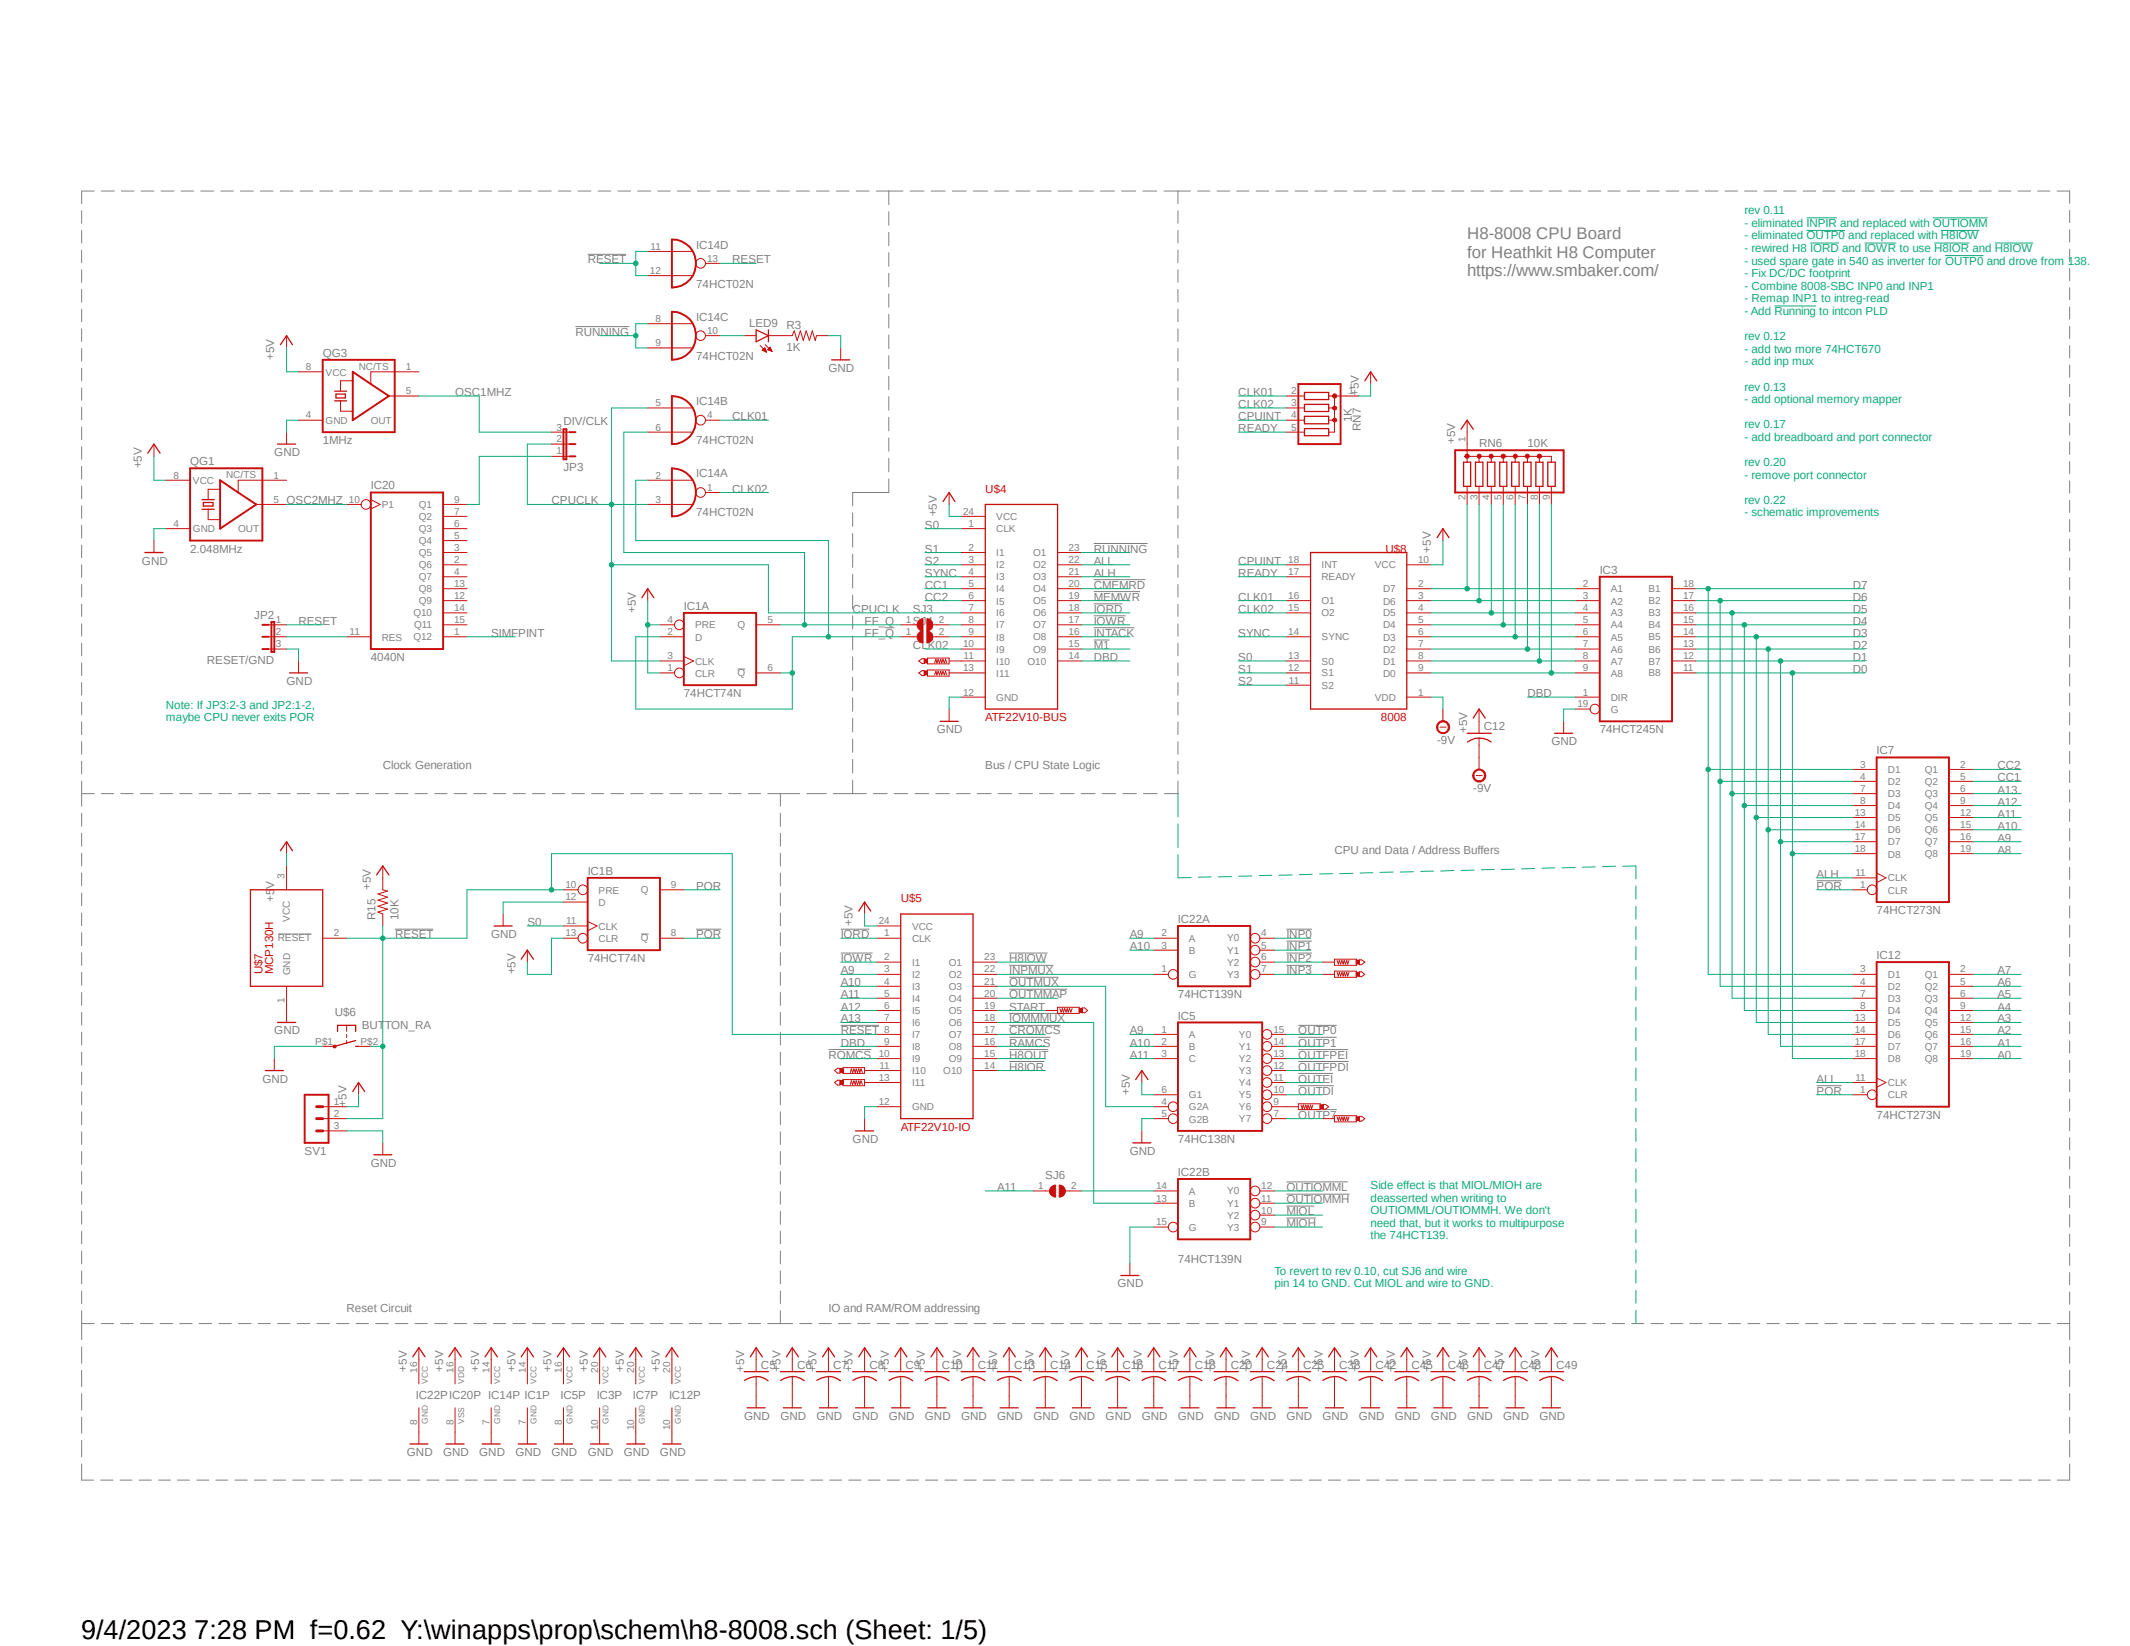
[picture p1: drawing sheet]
<svg xmlns="http://www.w3.org/2000/svg" width="279mm" height="216mm" viewBox="0 0 279 216" stroke-linecap="round" stroke-linejoin="round" font-family="sans-serif">
<defs><g id="words">
<text font-size="3.6" x="10.6" y="214.9">9/4/2023 7:28 PM f=0.62 Y:\winapps\prop\schem\h8-8008.sch (Sheet: 1/5)</text>
<g font-size="2.2" fill="#808080">
<text x="192.4" y="31.4">H8-8008 CPU Board</text>
<text x="192.4" y="33.8">for Heathkit H8 Computer</text>
<text x="192.4" y="36.2">https://www.smbaker.com/</text>
</g>
<g font-size="1.5" fill="#0dab76">
<text x="228.8" y="28.1">rev 0.11</text>
<text x="228.8" y="29.8">- eliminated INPIR and replaced with OUTIOMM</text>
<text x="228.8" y="31.4">- eliminated OUTP0 and replaced with H8IOW</text>
<text x="228.8" y="33.1">- rewired H8 IORD and IOWR to use H8IOR and H8IOW</text>
<text x="228.8" y="34.7">- used spare gate in 540 as inverter for OUTP0 and drove from 138.</text>
<text x="228.8" y="36.4">- Fix DC/DC footprint</text>
<text x="228.8" y="38">- Combine 8008-SBC INP0 and INP1</text>
<text x="228.8" y="39.7">- Remap INP1 to intreg-read</text>
<text x="228.8" y="41.3">- Add Running to intcon PLD</text>
<text x="228.8" y="44.6">rev 0.12</text>
<text x="228.8" y="46.3">- add two more 74HCT670</text>
<text x="228.8" y="47.9">- add inp mux</text>
<text x="228.8" y="51.2">rev 0.13</text>
<text x="228.8" y="52.9">- add optional memory mapper</text>
<text x="228.8" y="56.2">rev 0.17</text>
<text x="228.8" y="57.8">- add breadboard and port connector</text>
<text x="228.8" y="61.1">rev 0.20</text>
<text x="228.8" y="62.8">- remove port connector</text>
<text x="228.8" y="66.1">rev 0.22</text>
<text x="228.8" y="67.7">- schematic improvements</text>
<text x="21.8" y="93">Note: If JP3:2-3 and JP2:1-2,</text>
<text x="21.8" y="94.6">maybe CPU never exits POR</text>
<text x="179.8" y="156">Side effect is that MIOL/MIOH are</text>
<text x="179.8" y="157.6">deasserted when writing to</text>
<text x="179.8" y="159.3">OUTIOMML/OUTIOMMH. We don't</text>
<text x="179.8" y="160.9">need that, but it works to multipurpose</text>
<text x="167.2" y="167.2">To revert to rev 0.10, cut SJ6 and wire</text>
<text x="179.8" y="162.6">the 74HCT139.</text>
<text x="167.2" y="168.9">pin 14 to GND. Cut MIOL and wire to GND.</text>
</g>
<g font-size="1.5" fill="#808080">
<text x="77.1" y="34.5">RESET</text>
<text x="91.3" y="32.6">IC14D</text>
<text x="96.1" y="34.5">RESET</text>
<text x="91.3" y="37.7">74HCT02N</text>
<text x="36" y="47.2" transform="rotate(-90 36 47.2)">+5V</text>
<text x="42.3" y="46.8">QG3</text>
<text x="75.5" y="44">RUNNING</text>
<text x="91.3" y="47.2">74HCT02N</text>
<text x="91.3" y="42.1">IC14C</text>
<text x="98.3" y="42.9">LED9</text>
<text x="103.2" y="46.1">1K</text>
<text x="103.2" y="43.1">R3</text>
<text x="59.7" y="51.9">OSC1MHZ</text>
<text x="91.3" y="53.1">IC14B</text>
<text x="108.7" y="48.8">GND</text>
<text x="162.4" y="51.9">CLK01</text>
<text x="162.4" y="53.5">CLK02</text>
<text x="178.2" y="51.9" transform="rotate(-90 178.2 51.9)">+5V</text>
<text x="36" y="59.9">GND</text>
<text x="42.3" y="58.3">1MHz</text>
<text x="73.9" y="55.8">DIV/CLK</text>
<text x="91.3" y="58.3">74HCT02N</text>
<text x="96.1" y="55.1">CLK01</text>
<text x="162.4" y="56.7">READY</text>
<text x="162.4" y="55.1">CPUINT</text>
<text x="177.3" y="55.4" transform="rotate(-90 177.3 55.4)">1K</text>
<text x="178.5" y="56.6" transform="rotate(-90 178.5 56.6)">RN7</text>
<text x="190.9" y="58.3" transform="rotate(-90 190.9 58.3)">+5V</text>
<text x="194" y="58.7">RN6</text>
<text x="200.4" y="58.7">10K</text>
<text x="18.6" y="61.4" transform="rotate(-90 18.6 61.4)">+5V</text>
<text x="24.9" y="61">QG1</text>
<text x="48.6" y="64.2">IC20</text>
<text x="73.9" y="61.7">JP3</text>
<text x="91.3" y="62.6">IC14A</text>
<text x="96.1" y="64.6">CLK02</text>
<text x="37.6" y="66.2">OSC2MHZ</text>
<text x="72.3" y="66.2">CPUCLK</text>
<text x="91.3" y="67.7">74HCT02N</text>
<text x="121.3" y="69.3">S0</text>
<text x="122.9" y="67.7" transform="rotate(-90 122.9 67.7)">+5V</text>
<text x="18.6" y="74.1">GND</text>
<text x="24.9" y="72.5">2.048MHz</text>
<text x="121.3" y="72.5">S1</text>
<text x="121.3" y="74.1">S2</text>
<text x="121.3" y="77.2">CC1</text>
<text x="121.3" y="75.6">SYNC</text>
<text x="143.5" y="75.6">ALH</text>
<text x="143.5" y="74.1">ALL</text>
<text x="143.5" y="77.2">CMEMRD</text>
<text x="143.5" y="72.5">RUNNING</text>
<text x="162.4" y="75.6">READY</text>
<text x="162.4" y="74.1">CPUINT</text>
<text x="187.7" y="72.5" transform="rotate(-90 187.7 72.5)">+5V</text>
<text x="209.8" y="75.3">IC3</text>
<text x="243" y="77.2">D7</text>
<text x="33.4" y="81.2">JP2</text>
<text x="39.2" y="82">RESET</text>
<text x="64.4" y="83.5">SIMFPINT</text>
<text x="83.4" y="80.4" transform="rotate(-90 83.4 80.4)">+5V</text>
<text x="89.7" y="80">IC1A</text>
<text x="111.8" y="80.4">CPUCLK</text>
<text x="113.4" y="82">FF_Q</text>
<text x="113.4" y="83.5">FF_Q</text>
<text x="119.8" y="80.4">SJ3</text>
<text x="119.8" y="82">SJ4</text>
<text x="121.3" y="78.8">CC2</text>
<text x="143.5" y="82">IOWR</text>
<text x="143.5" y="80.4">IORD</text>
<text x="143.5" y="78.8">MEMWR</text>
<text x="143.5" y="83.5">INTACK</text>
<text x="162.4" y="78.8">CLK01</text>
<text x="162.4" y="80.4">CLK02</text>
<text x="162.4" y="83.5">SYNC</text>
<text x="243" y="82">D4</text>
<text x="243" y="83.5">D3</text>
<text x="243" y="78.8">D6</text>
<text x="243" y="80.4">D5</text>
<text x="27.1" y="87.1">RESET/GND</text>
<text x="37.6" y="89.9">GND</text>
<text x="48.6" y="86.7">4040N</text>
<text x="119.8" y="85.1">CLK02</text>
<text x="143.5" y="86.7">DBD</text>
<text x="143.5" y="85.1">M1</text>
<text x="162.4" y="86.7">S0</text>
<text x="162.4" y="88.3">S1</text>
<text x="162.4" y="89.9">S2</text>
<text x="243" y="85.1">D2</text>
<text x="243" y="86.7">D1</text>
<text x="243" y="88.3">D0</text>
<text x="89.7" y="91.4">74HCT74N</text>
<text x="194.6" y="95.8">C12</text>
<text x="200.4" y="91.4">DBD</text>
<text x="50.2" y="100.9">Clock Generation</text>
<text x="122.9" y="96.2">GND</text>
<text x="129.2" y="100.9">Bus / CPU State Logic</text>
<text x="188.5" y="97.5">-9V</text>
<text x="192.4" y="96.2" transform="rotate(-90 192.4 96.2)">+5V</text>
<text x="203.5" y="97.7">GND</text>
<text x="209.8" y="96.2">74HCT245N</text>
<text x="246.2" y="98.9">IC7</text>
<text x="262" y="100.9">CC2</text>
<text x="193.3" y="103.8">-9V</text>
<text x="262" y="102.5">CC1</text>
<text x="262" y="104.1">A13</text>
<text x="262" y="105.7">A12</text>
<text x="262" y="107.2">A11</text>
<text x="175" y="112">CPU and Data / Address Buffers</text>
<text x="262" y="108.8">A10</text>
<text x="262" y="110.4">A9</text>
<text x="262" y="112">A8</text>
<text x="36" y="118.3" transform="rotate(-90 36 118.3)">+5V</text>
<text x="48.6" y="116.7" transform="rotate(-90 48.6 116.7)">+5V</text>
<text x="77.1" y="114.8">IC1B</text>
<text x="91.3" y="116.7">POR</text>
<text x="238.3" y="116.7">POR</text>
<text x="238.3" y="115.1">ALH</text>
<text x="246.2" y="119.9">74HCT273N</text>
<text x="49.3" y="120.7" transform="rotate(-90 49.3 120.7)">R15</text>
<text x="51.8" y="123.1">RESET</text>
<text x="52.3" y="120.7" transform="rotate(-90 52.3 120.7)">10K</text>
<text x="64.4" y="123.1">GND</text>
<text x="69.2" y="121.5">S0</text>
<text x="91.3" y="123.1">POR</text>
<text x="110.3" y="123.1">IORD</text>
<text x="111.8" y="121.5" transform="rotate(-90 111.8 121.5)">+5V</text>
<text x="148.2" y="124.6">A10</text>
<text x="148.2" y="123.1">A9</text>
<text x="154.5" y="121.1">IC22A</text>
<text x="168.7" y="123.1">INP0</text>
<text x="168.7" y="124.6">INP1</text>
<text x="246.2" y="125.8">IC12</text>
<text x="67.6" y="127.8" transform="rotate(-90 67.6 127.8)">+5V</text>
<text x="77.1" y="126.2">74HCT74N</text>
<text x="110.3" y="130.9">A11</text>
<text x="110.3" y="129.4">A10</text>
<text x="110.3" y="127.8">A9</text>
<text x="110.3" y="126.2">IOWR</text>
<text x="132.4" y="129.4">OUTMUX</text>
<text x="132.4" y="126.2">H8IOW</text>
<text x="132.4" y="127.8">INPMUX</text>
<text x="132.4" y="130.9">OUTMMAP</text>
<text x="154.5" y="130.9">74HCT139N</text>
<text x="168.7" y="126.2">INP2</text>
<text x="168.7" y="127.8">INP3</text>
<text x="262" y="127.8">A7</text>
<text x="262" y="129.4">A6</text>
<text x="262" y="130.9">A5</text>
<text x="36" y="135.7">GND</text>
<text x="43.9" y="133.3">U$6</text>
<text x="47.5" y="134.9">BUTTON_RA</text>
<text x="110.3" y="137.3">DBD</text>
<text x="110.3" y="135.7">RESET</text>
<text x="110.3" y="134.1">A13</text>
<text x="110.3" y="132.5">A12</text>
<text x="132.4" y="132.5">START</text>
<text x="132.4" y="134.1">IOMMMUX</text>
<text x="132.4" y="135.7">CROMCS</text>
<text x="132.4" y="137.3">RAMCS</text>
<text x="148.2" y="137.3">A10</text>
<text x="148.2" y="135.7">A9</text>
<text x="154.5" y="133.7">IC5</text>
<text x="170.3" y="137.3">OUTP1</text>
<text x="170.3" y="135.7">OUTP0</text>
<text x="262" y="132.5">A4</text>
<text x="262" y="135.7">A2</text>
<text x="262" y="137.3">A1</text>
<text x="262" y="134.1">A3</text>
<text x="34.4" y="142">GND</text>
<text x="108.7" y="138.9">ROMCS</text>
<text x="132.4" y="138.9">H8OUT</text>
<text x="132.4" y="140.4">H8IOR</text>
<text x="148.2" y="143.6" transform="rotate(-90 148.2 143.6)">+5V</text>
<text x="148.2" y="138.9">A11</text>
<text x="170.3" y="138.9">OUTFPEI</text>
<text x="170.3" y="140.4">OUTFPDI</text>
<text x="170.3" y="142">OUTEI</text>
<text x="170.3" y="143.6">OUTDI</text>
<text x="238.3" y="143.6">POR</text>
<text x="238.3" y="142">ALL</text>
<text x="262" y="138.9">A0</text>
<text x="45.5" y="145.2" transform="rotate(-90 45.5 145.2)">+5V</text>
<text x="111.8" y="149.9">GND</text>
<text x="154.5" y="149.9">74HC138N</text>
<text x="170.3" y="146.7">OUTP7</text>
<text x="246.2" y="146.7">74HCT273N</text>
<text x="40" y="151.5">SV1</text>
<text x="48.6" y="153.1">GND</text>
<text x="137.1" y="154.6">SJ6</text>
<text x="148.2" y="151.5">GND</text>
<text x="154.5" y="154.3">IC22B</text>
<text x="130.8" y="156.2">A11</text>
<text x="168.7" y="156.2">OUTIOMML</text>
<text x="168.7" y="157.8">OUTIOMMH</text>
<text x="168.7" y="159.4">MIOL</text>
<text x="168.7" y="161">MIOH</text>
<text x="154.5" y="165.7">74HCT139N</text>
<text x="45.5" y="172">Reset Circuit</text>
<text x="108.7" y="172">IO and RAM/ROM addressing</text>
<text x="146.6" y="168.9">GND</text>
<text x="53.4" y="179.9" transform="rotate(-90 53.4 179.9)">+5V</text>
<text x="58.1" y="179.9" transform="rotate(-90 58.1 179.9)">+5V</text>
<text x="62.9" y="179.9" transform="rotate(-90 62.9 179.9)">+5V</text>
<text x="67.6" y="179.9" transform="rotate(-90 67.6 179.9)">+5V</text>
<text x="72.3" y="179.9" transform="rotate(-90 72.3 179.9)">+5V</text>
<text x="77.1" y="179.9" transform="rotate(-90 77.1 179.9)">+5V</text>
<text x="81.8" y="179.9" transform="rotate(-90 81.8 179.9)">+5V</text>
<text x="86.6" y="179.9" transform="rotate(-90 86.6 179.9)">+5V</text>
<text x="97.6" y="179.9" transform="rotate(-90 97.6 179.9)">+5V</text>
<text x="99.8" y="179.5">C5</text>
<text x="102.4" y="179.9" transform="rotate(-90 102.4 179.9)">+5V</text>
<text x="104.6" y="179.5">C6</text>
<text x="107.1" y="179.9" transform="rotate(-90 107.1 179.9)">+5V</text>
<text x="109.3" y="179.5">C7</text>
<text x="111.8" y="179.9" transform="rotate(-90 111.8 179.9)">+5V</text>
<text x="114" y="179.5">C8</text>
<text x="116.6" y="179.9" transform="rotate(-90 116.6 179.9)">+5V</text>
<text x="118.8" y="179.5">C9</text>
<text x="121.3" y="179.9" transform="rotate(-90 121.3 179.9)">+5V</text>
<text x="123.5" y="179.5">C10</text>
<text x="126.1" y="179.9" transform="rotate(-90 126.1 179.9)">+5V</text>
<text x="128.3" y="179.5">C11</text>
<text x="130.8" y="179.9" transform="rotate(-90 130.8 179.9)">+5V</text>
<text x="133" y="179.5">C13</text>
<text x="135.6" y="179.9" transform="rotate(-90 135.6 179.9)">+5V</text>
<text x="137.8" y="179.5">C14</text>
<text x="140.3" y="179.9" transform="rotate(-90 140.3 179.9)">+5V</text>
<text x="142.5" y="179.5">C15</text>
<text x="145" y="179.9" transform="rotate(-90 145 179.9)">+5V</text>
<text x="147.2" y="179.5">C16</text>
<text x="149.8" y="179.9" transform="rotate(-90 149.8 179.9)">+5V</text>
<text x="152" y="179.5">C17</text>
<text x="154.5" y="179.9" transform="rotate(-90 154.5 179.9)">+5V</text>
<text x="156.7" y="179.5">C18</text>
<text x="159.3" y="179.9" transform="rotate(-90 159.3 179.9)">+5V</text>
<text x="161.5" y="179.5">C20</text>
<text x="164" y="179.9" transform="rotate(-90 164 179.9)">+5V</text>
<text x="166.2" y="179.5">C24</text>
<text x="168.7" y="179.9" transform="rotate(-90 168.7 179.9)">+5V</text>
<text x="170.9" y="179.5">C25</text>
<text x="173.5" y="179.9" transform="rotate(-90 173.5 179.9)">+5V</text>
<text x="175.7" y="179.5">C38</text>
<text x="178.2" y="179.9" transform="rotate(-90 178.2 179.9)">+5V</text>
<text x="180.4" y="179.5">C42</text>
<text x="183" y="179.9" transform="rotate(-90 183 179.9)">+5V</text>
<text x="185.2" y="179.5">C45</text>
<text x="187.7" y="179.9" transform="rotate(-90 187.7 179.9)">+5V</text>
<text x="189.9" y="179.5">C46</text>
<text x="192.4" y="179.9" transform="rotate(-90 192.4 179.9)">+5V</text>
<text x="194.6" y="179.5">C47</text>
<text x="197.2" y="179.9" transform="rotate(-90 197.2 179.9)">+5V</text>
<text x="199.4" y="179.5">C48</text>
<text x="201.9" y="179.9" transform="rotate(-90 201.9 179.9)">+5V</text>
<text x="204.1" y="179.5">C49</text>
<text x="54.6" y="183.5">IC22PIC20P IC14P IC1P</text>
<text x="73.5" y="183.5">IC5P</text>
<text x="78.3" y="183.5">IC3P</text>
<text x="83" y="183.5">IC7P</text>
<text x="87.8" y="183.5">IC12P</text>
<text x="53.4" y="191">GND</text>
<text x="58.1" y="191">GND</text>
<text x="62.9" y="191">GND</text>
<text x="67.6" y="191">GND</text>
<text x="72.3" y="191">GND</text>
<text x="77.1" y="191">GND</text>
<text x="81.8" y="191">GND</text>
<text x="86.6" y="191">GND</text>
<text x="97.6" y="186.3">GND</text>
<text x="102.4" y="186.3">GND</text>
<text x="107.1" y="186.3">GND</text>
<text x="111.8" y="186.3">GND</text>
<text x="116.6" y="186.3">GND</text>
<text x="121.3" y="186.3">GND</text>
<text x="126.1" y="186.3">GND</text>
<text x="130.8" y="186.3">GND</text>
<text x="135.6" y="186.3">GND</text>
<text x="140.3" y="186.3">GND</text>
<text x="145" y="186.3">GND</text>
<text x="149.8" y="186.3">GND</text>
<text x="154.5" y="186.3">GND</text>
<text x="159.3" y="186.3">GND</text>
<text x="164" y="186.3">GND</text>
<text x="168.7" y="186.3">GND</text>
<text x="173.5" y="186.3">GND</text>
<text x="178.2" y="186.3">GND</text>
<text x="183" y="186.3">GND</text>
<text x="187.7" y="186.3">GND</text>
<text x="192.4" y="186.3">GND</text>
<text x="197.2" y="186.3">GND</text>
<text x="201.9" y="186.3">GND</text>
</g>
<g font-size="1.5" fill="#c90d0c">
<text x="129.2" y="64.6">U$4</text>
<text x="181.7" y="72.5">U$8</text>
<text x="129.2" y="94.6">ATF22V10-BUS</text>
<text x="181.1" y="94.6">8008</text>
<text x="118.2" y="118.3">U$5</text>
<text x="34.4" y="127.8" transform="rotate(-90 34.4 127.8)">U$7</text>
<text x="35.8" y="127.8" transform="rotate(-90 35.8 127.8)">MCP130H</text>
<text x="118.2" y="148.3">ATF22V10-IO</text>
</g>
<g font-size="1.3" fill="#808080">
<text x="85.3" y="35.9">12</text>
<text x="85.3" y="32.8">11</text>
<text x="92.8" y="34.3">13</text>
<text x="86" y="42.2">8</text>
<text x="86" y="45.4">9</text>
<text x="92.8" y="43.8">10</text>
<text x="40.1" y="48.6">8</text>
<text x="42.7" y="49.3">VCC</text>
<text x="47.1" y="48.5">NC/TS</text>
<text x="53.3" y="51.7">5</text>
<text x="53.3" y="48.6">1</text>
<text x="86" y="53.3">5</text>
<text x="169.4" y="51.7">2</text>
<text x="169.4" y="53.3">3</text>
<text x="176.9" y="51.7">1</text>
<text x="40.1" y="54.9">4</text>
<text x="42.7" y="55.6">GND</text>
<text x="48.6" y="55.6">OUT</text>
<text x="73" y="59.6">1</text>
<text x="73" y="58">2</text>
<text x="73" y="56.5">3</text>
<text x="86" y="56.5">6</text>
<text x="92.8" y="54.9">4</text>
<text x="169.4" y="54.9">4</text>
<text x="169.4" y="56.5">5</text>
<text x="192.2" y="58" transform="rotate(-90 192.2 58)">1</text>
<text x="22.8" y="62.8">8</text>
<text x="25.3" y="63.5">VCC</text>
<text x="29.7" y="62.7">NC/TS</text>
<text x="35.9" y="66">5</text>
<text x="35.9" y="62.8">1</text>
<text x="45.8" y="66">10</text>
<text x="59.6" y="66">9</text>
<text x="86" y="62.8">2</text>
<text x="86" y="66">3</text>
<text x="92.8" y="64.3">1</text>
<text x="192.2" y="65.5" transform="rotate(-90 192.2 65.5)">2</text>
<text x="193.8" y="65.5" transform="rotate(-90 193.8 65.5)">3</text>
<text x="195.4" y="65.5" transform="rotate(-90 195.4 65.5)">4</text>
<text x="197" y="65.5" transform="rotate(-90 197 65.5)">5</text>
<text x="198.5" y="65.5" transform="rotate(-90 198.5 65.5)">6</text>
<text x="200.1" y="65.5" transform="rotate(-90 200.1 65.5)">7</text>
<text x="201.7" y="65.5" transform="rotate(-90 201.7 65.5)">8</text>
<text x="203.3" y="65.5" transform="rotate(-90 203.3 65.5)">9</text>
<text x="22.8" y="69.1">4</text>
<text x="25.3" y="69.8">GND</text>
<text x="31.2" y="69.8">OUT</text>
<text x="50.1" y="66.6">P1</text>
<text x="54.9" y="71.4">Q4</text>
<text x="54.9" y="69.8">Q3</text>
<text x="54.9" y="68.2">Q2</text>
<text x="54.9" y="66.6">Q1</text>
<text x="59.6" y="70.7">5</text>
<text x="59.6" y="69.1">6</text>
<text x="59.6" y="67.5">7</text>
<text x="126.3" y="67.5">24</text>
<text x="127" y="69.1">1</text>
<text x="130.7" y="68.2">VCC</text>
<text x="130.7" y="69.8">CLK</text>
<text x="54.9" y="77.7">Q8</text>
<text x="54.9" y="74.5">Q6</text>
<text x="54.9" y="72.9">Q5</text>
<text x="54.9" y="76.1">Q7</text>
<text x="59.6" y="77">13</text>
<text x="59.6" y="73.8">2</text>
<text x="59.6" y="72.3">3</text>
<text x="59.6" y="75.4">4</text>
<text x="127" y="72.3">2</text>
<text x="127" y="73.8">3</text>
<text x="127" y="75.4">4</text>
<text x="127" y="77">5</text>
<text x="130.7" y="72.9">I1</text>
<text x="130.7" y="74.5">I2</text>
<text x="130.7" y="76.1">I3</text>
<text x="130.7" y="77.7">I4</text>
<text x="135.5" y="72.9">O1</text>
<text x="135.5" y="74.5">O2</text>
<text x="135.5" y="76.1">O3</text>
<text x="135.5" y="77.7">O4</text>
<text x="140.2" y="72.3">23</text>
<text x="140.2" y="73.8">22</text>
<text x="140.2" y="75.4">21</text>
<text x="140.2" y="77">20</text>
<text x="169" y="73.8">18</text>
<text x="169" y="75.4">17</text>
<text x="173.4" y="74.5">INT</text>
<text x="173.4" y="76.1">READY</text>
<text x="180.3" y="74.5">VCC</text>
<text x="181.4" y="77.7">D7</text>
<text x="186" y="73.8">10</text>
<text x="186" y="77">2</text>
<text x="207.6" y="77">2</text>
<text x="211.3" y="77.7">A1</text>
<text x="216.2" y="77.7">B1</text>
<text x="220.8" y="77">18</text>
<text x="36.2" y="81.7">1</text>
<text x="36.2" y="83.3">2</text>
<text x="45.8" y="83.3">11</text>
<text x="54.2" y="80.9">Q10</text>
<text x="54.2" y="84">Q12</text>
<text x="54.3" y="82.4">Q11</text>
<text x="54.9" y="79.2">Q9</text>
<text x="59.6" y="78.6">12</text>
<text x="59.6" y="80.2">14</text>
<text x="59.6" y="81.7">15</text>
<text x="59.6" y="83.3">1</text>
<text x="87.5" y="83.3">2</text>
<text x="87.5" y="81.7">4</text>
<text x="91.2" y="82.4">PRE</text>
<text x="96.7" y="82.4">Q</text>
<text x="100.7" y="81.7">5</text>
<text x="118.8" y="81.7">1</text>
<text x="118.8" y="83.3">1</text>
<text x="123.1" y="81.7">2</text>
<text x="123.1" y="83.3">2</text>
<text x="127" y="78.6">6</text>
<text x="127" y="80.2">7</text>
<text x="127" y="81.7">8</text>
<text x="127" y="83.3">9</text>
<text x="130.7" y="79.3">I5</text>
<text x="130.7" y="80.9">I6</text>
<text x="130.7" y="82.4">I7</text>
<text x="135.5" y="79.2">O5</text>
<text x="135.5" y="80.9">O6</text>
<text x="135.5" y="82.4">O7</text>
<text x="135.5" y="84">O8</text>
<text x="140.2" y="78.6">19</text>
<text x="140.2" y="80.2">18</text>
<text x="140.2" y="81.7">17</text>
<text x="140.2" y="83.3">16</text>
<text x="169" y="78.6">16</text>
<text x="169" y="80.2">15</text>
<text x="169" y="83.3">14</text>
<text x="173.4" y="79.2">O1</text>
<text x="173.4" y="80.9">O2</text>
<text x="173.4" y="84">SYNC</text>
<text x="181.4" y="82.4">D4</text>
<text x="181.4" y="80.9">D5</text>
<text x="181.4" y="79.3">D6</text>
<text x="186" y="83.3">6</text>
<text x="186" y="81.7">5</text>
<text x="186" y="80.2">4</text>
<text x="186" y="78.6">3</text>
<text x="207.6" y="78.6">3</text>
<text x="207.6" y="80.2">4</text>
<text x="207.6" y="81.7">5</text>
<text x="207.6" y="83.3">6</text>
<text x="211.3" y="79.3">A2</text>
<text x="211.3" y="80.9">A3</text>
<text x="211.3" y="82.4">A4</text>
<text x="216.2" y="84">B5</text>
<text x="216.2" y="82.4">B4</text>
<text x="216.2" y="80.9">B3</text>
<text x="216.2" y="79.2">B2</text>
<text x="220.8" y="83.3">14</text>
<text x="220.8" y="81.7">15</text>
<text x="220.8" y="80.2">16</text>
<text x="220.8" y="78.6">17</text>
<text x="36.2" y="84.9">3</text>
<text x="50.1" y="84">RES</text>
<text x="87.5" y="88.1">1</text>
<text x="87.5" y="86.5">3</text>
<text x="91.2" y="88.8">CLR</text>
<text x="91.2" y="84">D</text>
<text x="91.2" y="87.2">CLK</text>
<text x="96.7" y="88.7">Q</text>
<text x="100.7" y="88.1">6</text>
<text x="126.3" y="84.9">10</text>
<text x="126.3" y="88.1">13</text>
<text x="126.4" y="86.5">11</text>
<text x="130.7" y="84">I8</text>
<text x="130.7" y="85.6">I9</text>
<text x="130.7" y="87.2">I10</text>
<text x="130.7" y="88.8">I11</text>
<text x="134.8" y="87.2">O10</text>
<text x="135.5" y="85.6">O9</text>
<text x="140.2" y="84.9">15</text>
<text x="140.2" y="86.5">14</text>
<text x="169" y="86.5">13</text>
<text x="169" y="88.1">12</text>
<text x="169.1" y="89.7">11</text>
<text x="173.4" y="87.2">S0</text>
<text x="173.4" y="88.7">S1</text>
<text x="181.4" y="88.8">D0</text>
<text x="181.4" y="87.2">D1</text>
<text x="181.4" y="85.6">D2</text>
<text x="181.4" y="84">D3</text>
<text x="186" y="88.1">9</text>
<text x="186" y="86.5">8</text>
<text x="186" y="84.9">7</text>
<text x="207.6" y="84.9">7</text>
<text x="207.6" y="86.5">8</text>
<text x="207.6" y="88.1">9</text>
<text x="211.3" y="84">A5</text>
<text x="211.3" y="85.6">A6</text>
<text x="211.3" y="87.2">A7</text>
<text x="211.3" y="88.8">A8</text>
<text x="216.2" y="88.7">B8</text>
<text x="216.2" y="87.2">B7</text>
<text x="216.2" y="85.6">B6</text>
<text x="220.8" y="88.1">11</text>
<text x="220.8" y="86.5">12</text>
<text x="220.8" y="84.9">13</text>
<text x="126.3" y="91.2">12</text>
<text x="130.7" y="91.9">GND</text>
<text x="173.4" y="90.3">S2</text>
<text x="180.3" y="91.9">VDD</text>
<text x="186" y="91.2">1</text>
<text x="206.9" y="92.8">19</text>
<text x="207.6" y="91.2">1</text>
<text x="211.3" y="91.9">DIR</text>
<text x="211.3" y="93.5">G</text>
<text x="244" y="100.7">3</text>
<text x="247.6" y="101.4">D1</text>
<text x="252.5" y="101.4">Q1</text>
<text x="257.1" y="100.7">2</text>
<text x="243.3" y="107">13</text>
<text x="244" y="102.3">4</text>
<text x="244" y="103.8">7</text>
<text x="244" y="105.5">8</text>
<text x="247.6" y="103">D2</text>
<text x="247.6" y="104.6">D3</text>
<text x="247.6" y="106.1">D4</text>
<text x="247.6" y="107.7">D5</text>
<text x="252.5" y="103">Q2</text>
<text x="252.5" y="104.6">Q3</text>
<text x="252.5" y="106.1">Q4</text>
<text x="252.5" y="107.7">Q5</text>
<text x="257.1" y="102.3">5</text>
<text x="257.1" y="103.8">6</text>
<text x="257.1" y="105.5">9</text>
<text x="257.1" y="107">12</text>
<text x="243.3" y="108.6">14</text>
<text x="243.3" y="110.2">17</text>
<text x="243.3" y="111.8">18</text>
<text x="247.6" y="109.3">D6</text>
<text x="247.6" y="110.9">D7</text>
<text x="247.6" y="112.5">D8</text>
<text x="252.5" y="109.3">Q6</text>
<text x="252.5" y="110.9">Q7</text>
<text x="252.5" y="112.4">Q8</text>
<text x="257.1" y="108.6">15</text>
<text x="257.1" y="110.2">16</text>
<text x="257.1" y="111.8">19</text>
<text x="37.3" y="115.3" transform="rotate(-90 37.3 115.3)">3</text>
<text x="74.2" y="118.1">12</text>
<text x="74.2" y="116.5">10</text>
<text x="78.5" y="118.8">D</text>
<text x="78.5" y="117.2">PRE</text>
<text x="84.1" y="117.2">Q</text>
<text x="88" y="116.5">9</text>
<text x="243.4" y="114.9">11</text>
<text x="244" y="116.5">1</text>
<text x="247.6" y="117.2">CLR</text>
<text x="247.6" y="115.6">CLK</text>
<text x="36.4" y="123.5">RESET</text>
<text x="38" y="120.9" transform="rotate(-90 38 120.9)">VCC</text>
<text x="43.8" y="122.8">2</text>
<text x="74.2" y="122.8">13</text>
<text x="74.3" y="121.2">11</text>
<text x="78.5" y="123.5">CLR</text>
<text x="78.5" y="121.9">CLK</text>
<text x="84.1" y="123.5">Q</text>
<text x="88" y="122.8">8</text>
<text x="115.3" y="121.2">24</text>
<text x="116" y="122.8">1</text>
<text x="116" y="126">2</text>
<text x="119.6" y="121.9">VCC</text>
<text x="119.6" y="123.5">CLK</text>
<text x="129.1" y="126">23</text>
<text x="152.4" y="122.8">2</text>
<text x="152.4" y="124.4">3</text>
<text x="156" y="123.5">A</text>
<text x="156" y="125.1">B</text>
<text x="161" y="123.5">Y0</text>
<text x="161" y="125.1">Y1</text>
<text x="165.4" y="122.8">4</text>
<text x="165.4" y="124.4">5</text>
<text x="165.4" y="126">6</text>
<text x="37.3" y="131.5" transform="rotate(-90 37.3 131.5)">1</text>
<text x="38.1" y="127.9" transform="rotate(-90 38.1 127.9)">GND</text>
<text x="116" y="127.6">3</text>
<text x="116" y="129.2">4</text>
<text x="116" y="130.7">5</text>
<text x="119.6" y="126.7">I1</text>
<text x="119.6" y="128.3">I2</text>
<text x="119.6" y="129.8">I3</text>
<text x="119.6" y="131.4">I4</text>
<text x="124.5" y="126.7">O1</text>
<text x="124.5" y="128.2">O2</text>
<text x="124.5" y="129.8">O3</text>
<text x="124.5" y="131.4">O4</text>
<text x="129.1" y="127.6">22</text>
<text x="129.1" y="129.2">21</text>
<text x="129.1" y="130.7">20</text>
<text x="152.4" y="127.6">1</text>
<text x="156" y="128.3">G</text>
<text x="161" y="126.7">Y2</text>
<text x="161" y="128.2">Y3</text>
<text x="165.4" y="127.6">7</text>
<text x="244" y="127.6">3</text>
<text x="244" y="129.2">4</text>
<text x="244" y="130.7">7</text>
<text x="247.6" y="128.3">D1</text>
<text x="247.6" y="129.8">D2</text>
<text x="247.6" y="131.4">D3</text>
<text x="252.5" y="128.2">Q1</text>
<text x="252.5" y="129.8">Q2</text>
<text x="252.5" y="131.4">Q3</text>
<text x="257.1" y="127.6">2</text>
<text x="257.1" y="129.2">5</text>
<text x="257.1" y="130.7">6</text>
<text x="41.4" y="137">P$1</text>
<text x="47.3" y="137">P$2</text>
<text x="116" y="132.3">6</text>
<text x="116" y="133.9">7</text>
<text x="116" y="135.5">8</text>
<text x="116" y="137">9</text>
<text x="119.6" y="133">I5</text>
<text x="119.6" y="134.6">I6</text>
<text x="119.6" y="136.1">I7</text>
<text x="119.6" y="137.8">I8</text>
<text x="124.5" y="133">O5</text>
<text x="124.5" y="134.6">O6</text>
<text x="124.5" y="136.1">O7</text>
<text x="124.5" y="137.7">O8</text>
<text x="129.1" y="132.3">19</text>
<text x="129.1" y="133.9">18</text>
<text x="129.1" y="135.5">17</text>
<text x="129.1" y="137">16</text>
<text x="152.4" y="135.5">1</text>
<text x="152.4" y="137">2</text>
<text x="156" y="136.1">A</text>
<text x="156" y="137.8">B</text>
<text x="162.5" y="137.7">Y1</text>
<text x="162.5" y="136.1">Y0</text>
<text x="167" y="137">14</text>
<text x="167" y="135.5">15</text>
<text x="243.3" y="133.9">13</text>
<text x="243.3" y="135.5">14</text>
<text x="243.3" y="137">17</text>
<text x="244" y="132.3">8</text>
<text x="247.6" y="133">D4</text>
<text x="247.6" y="134.6">D5</text>
<text x="247.6" y="136.1">D6</text>
<text x="247.6" y="137.8">D7</text>
<text x="252.5" y="133">Q4</text>
<text x="252.5" y="134.6">Q5</text>
<text x="252.5" y="136.1">Q6</text>
<text x="252.5" y="137.7">Q7</text>
<text x="257.1" y="132.3">9</text>
<text x="257.1" y="133.9">12</text>
<text x="257.1" y="135.5">15</text>
<text x="257.1" y="137">16</text>
<text x="115.3" y="138.6">10</text>
<text x="115.3" y="141.8">13</text>
<text x="115.4" y="140.2">11</text>
<text x="119.6" y="139.3">I9</text>
<text x="119.6" y="140.9">I10</text>
<text x="119.6" y="142.5">I11</text>
<text x="123.7" y="140.9">O10</text>
<text x="124.5" y="139.3">O9</text>
<text x="129.1" y="138.6">15</text>
<text x="129.1" y="140.2">14</text>
<text x="152.4" y="138.6">3</text>
<text x="152.4" y="143.4">6</text>
<text x="156" y="139.3">C</text>
<text x="162.5" y="142.5">Y4</text>
<text x="162.5" y="140.9">Y3</text>
<text x="162.5" y="139.3">Y2</text>
<text x="167" y="143.4">10</text>
<text x="167" y="141.8">11</text>
<text x="167" y="140.2">12</text>
<text x="167" y="138.6">13</text>
<text x="243.3" y="138.6">18</text>
<text x="243.4" y="141.8">11</text>
<text x="244" y="143.4">1</text>
<text x="247.6" y="142.5">CLK</text>
<text x="247.6" y="139.3">D8</text>
<text x="252.5" y="139.3">Q8</text>
<text x="257.1" y="138.6">19</text>
<text x="43.8" y="144.9">1</text>
<text x="43.8" y="146.5">2</text>
<text x="43.8" y="148.1">3</text>
<text x="115.3" y="144.9">12</text>
<text x="119.6" y="145.6">GND</text>
<text x="152.4" y="144.9">4</text>
<text x="152.4" y="146.5">5</text>
<text x="156" y="145.6">G2A</text>
<text x="156" y="147.2">G2B</text>
<text x="156" y="144.1">G1</text>
<text x="162.5" y="147.2">Y7</text>
<text x="162.5" y="145.6">Y6</text>
<text x="162.5" y="144.1">Y5</text>
<text x="167" y="146.5">7</text>
<text x="167" y="144.9">9</text>
<text x="247.6" y="144.1">CLR</text>
<text x="136.2" y="156">1</text>
<text x="140.5" y="156">2</text>
<text x="151.6" y="156">14</text>
<text x="165.4" y="156">12</text>
<text x="151.6" y="160.7">15</text>
<text x="151.6" y="157.6">13</text>
<text x="156" y="161.5">G</text>
<text x="156" y="156.7">A</text>
<text x="156" y="158.3">B</text>
<text x="161" y="156.7">Y0</text>
<text x="161" y="158.3">Y1</text>
<text x="161" y="159.9">Y2</text>
<text x="161" y="161.4">Y3</text>
<text x="165.4" y="157.6">11</text>
<text x="165.4" y="159.2">10</text>
<text x="165.4" y="160.7">9</text>
<text x="54.7" y="180" transform="rotate(-90 54.7 180)">16</text>
<text x="59.5" y="180" transform="rotate(-90 59.5 180)">16</text>
<text x="64.2" y="180" transform="rotate(-90 64.2 180)">14</text>
<text x="69" y="180" transform="rotate(-90 69 180)">14</text>
<text x="73.7" y="180" transform="rotate(-90 73.7 180)">16</text>
<text x="78.4" y="180" transform="rotate(-90 78.4 180)">20</text>
<text x="83.2" y="180" transform="rotate(-90 83.2 180)">20</text>
<text x="87.9" y="180" transform="rotate(-90 87.9 180)">20</text>
<text x="54.7" y="186.9" transform="rotate(-90 54.7 186.9)">8</text>
<text x="59.5" y="186.9" transform="rotate(-90 59.5 186.9)">8</text>
<text x="64.2" y="186.9" transform="rotate(-90 64.2 186.9)">7</text>
<text x="69" y="186.9" transform="rotate(-90 69 186.9)">7</text>
<text x="73.7" y="186.9" transform="rotate(-90 73.7 186.9)">8</text>
<text x="78.4" y="187.6" transform="rotate(-90 78.4 187.6)">10</text>
<text x="83.2" y="187.6" transform="rotate(-90 83.2 187.6)">10</text>
<text x="87.9" y="187.6" transform="rotate(-90 87.9 187.6)">10</text>
</g>
<g font-size="1.1" fill="#808080">
<text x="56.1" y="181.5" transform="rotate(-90 56.1 181.5)">VCC</text>
<text x="60.9" y="181.5" transform="rotate(-90 60.9 181.5)">VDD</text>
<text x="65.6" y="181.5" transform="rotate(-90 65.6 181.5)">VCC</text>
<text x="70.4" y="181.5" transform="rotate(-90 70.4 181.5)">VCC</text>
<text x="75.1" y="181.5" transform="rotate(-90 75.1 181.5)">VCC</text>
<text x="79.8" y="181.5" transform="rotate(-90 79.8 181.5)">VCC</text>
<text x="84.6" y="181.5" transform="rotate(-90 84.6 181.5)">VCC</text>
<text x="89.3" y="181.5" transform="rotate(-90 89.3 181.5)">VCC</text>
<text x="56.1" y="186.7" transform="rotate(-90 56.1 186.7)">GND</text>
<text x="60.9" y="186.7" transform="rotate(-90 60.9 186.7)">VSS</text>
<text x="65.6" y="186.7" transform="rotate(-90 65.6 186.7)">GND</text>
<text x="70.4" y="186.7" transform="rotate(-90 70.4 186.7)">GND</text>
<text x="75.1" y="186.7" transform="rotate(-90 75.1 186.7)">GND</text>
<text x="79.8" y="186.7" transform="rotate(-90 79.8 186.7)">GND</text>
<text x="84.6" y="186.7" transform="rotate(-90 84.6 186.7)">GND</text>
<text x="89.3" y="186.7" transform="rotate(-90 89.3 186.7)">GND</text>
</g>
</g></defs>
<path d="M10.6 25l266.6 169.3M277.2 25l-266.6 169.3" fill="none" stroke="#fff" stroke-width=".13"/>
<g fill="none" stroke="#808080" stroke-width=".13">
<path d="M10.7 27.6v1.7M10.7 30.2v1.7M10.7 32.8v1.7M10.7 35.4v1.6M10.7 38v1.6M12.4 25.1h-1.7v1.6M13.3 25.1h1.7M15.9 25.1h1.7M18.5 25.1h1.7M21.1 25.1h1.7M23.7 25.1h1.7M26.3 25.1h1.7"/>
<path d="M29 25.1h1.6M31.5 25.1h1.7M34.2 25.1h1.6M36.7 25.1h1.7M39.4 25.1h1.6M42 25.1h1.6M44.6 25.1h1.6M47.2 25.1h1.7M49.8 25.1h1.7M52.4 25.1h1.7M55 25.1h1.7M57.6 25.1h1.7"/>
<path d="M60.2 25.1h1.7M62.8 25.1h1.7M65.4 25.1h1.7M68 25.1h1.7M70.6 25.1h1.7M73.2 25.1h1.7M75.8 25.1h1.7M77.1 33.4h5M78.4 25.1h1.7M81.1 25.1h1.6M83.7 25.1h1.6M86.3 25.1h1.6"/>
<path d="M88.9 25.1h1.7M91.5 25.1h1.6M94.1 25.1h1.7M96.7 25.1h1.6M99.3 25.1h1.7M101.9 25.1h1.6M104.5 25.1h1.7M107.1 25.1h1.7M109.7 25.1h1.7M112.3 25.1h1.7M114.9 25.1h3.5M116.6 25.1v1.7"/>
<path d="M116.6 27.8v1.7M116.6 30.5v1.7M116.6 33.1v1.8M116.6 35.9v1.7M116.6 38.6v1.7M119.4 25.1h1.8M122.1 25.1h1.9M124.9 25.1h1.8M127.7 25.1h1.8M130.5 25.1h1.8M133.3 25.1h1.8M136 25.1h1.9"/>
<path d="M138.8 25.1h1.8M141.6 25.1h1.8M144.4 25.1h1.8M147.1 25.1h1.9M149.9 25.1h1.8M152.7 25.1h3.5M154.5 25.1v1.6M154.5 27.6v1.7M154.5 30.2v1.7M154.5 32.8v1.7M154.5 35.4v1.6M154.5 38v1.6"/>
<path d="M157.1 25.1h1.6M159.6 25.1h1.7M162.2 25.1h1.6M164.8 25.1h1.6M167.3 25.1h1.7M169.9 25.1h1.6M172.5 25.1h1.6M175 25.1h1.7M177.6 25.1h1.6M180.1 25.1h1.7M182.7 25.1h1.6M185.3 25.1h1.6"/>
<path d="M187.8 25.1h1.6M190.4 25.1h1.6M193 25.1h1.6M195.5 25.1h1.6M198.1 25.1h1.6M200.7 25.1h1.6M203.2 25.1h1.7M205.8 25.1h1.6M208.3 25.1h1.7M210.9 25.1h1.6M213.4 25.1h1.7M216 25.1h1.6"/>
<path d="M218.6 25.1h1.6M221.1 25.1h1.7M223.7 25.1h1.6M226.3 25.1h1.6M228.9 25.1h1.6M231.4 25.1h1.6M234 25.1h1.6M236.5 25.1h1.7M239.1 25.1h1.6M241.6 25.1h1.7M244.2 25.1h1.6M246.8 25.1h1.6"/>
<path d="M249.3 25.1h1.7M251.9 25.1h1.6M254.5 25.1h1.6M257 25.1h1.7M259.6 25.1h1.6M262.2 25.1h1.6M264.7 25.1h1.7M267.3 25.1h1.6M269.8 25.1h1.7v1.6M271.5 27.6v1.6M271.5 30.1v1.6M271.5 32.7v1.6"/>
<path d="M271.5 35.2v1.6M271.5 37.8v1.5M10.7 40.6v1.6M10.7 43.1v1.7M10.7 45.7v1.7M10.7 48.3v1.7M10.7 50.9v1.6M10.7 53.4v1.7M10.7 56v1.7M10.7 58.6v1.6M75.5 42.8h7M116.6 41.2v1.8"/>
<path d="M116.6 43.9v1.8M116.6 46.7v1.7M116.6 49.4v1.7M116.6 52v1.8M116.6 54.7v1.8M116.6 57.4v1.8M154.5 40.6v1.6M154.5 43.1v1.7M154.5 45.7v1.7M154.5 48.3v1.7M154.5 50.9v1.6M154.5 53.4v1.7"/>
<path d="M154.5 56v1.7M154.5 58.6v1.6M271.5 40.3v1.6M271.5 42.8v1.6M271.5 45.3v1.6M271.5 47.9v1.6M271.5 50.4v1.6M271.5 53v1.5M271.5 55.5v1.6M271.5 58v1.6M10.7 61.2v1.6M10.7 63.8v1.6"/>
<path d="M10.7 66.3v1.7M10.7 68.9v1.7M10.7 71.5v1.7M10.7 74.1v1.6M10.7 76.7v1.6M10.7 79.2v1.7M111.8 67.3v1.7M111.8 70v1.8M111.8 72.7v1.7M111.8 75.4v1.7M111.8 78.1v1.7M116.6 60.1v1.8"/>
<path d="M116.6 62.8v1.8h-4.8v1.7M143.5 79.2h3.7M143.5 77.6h6.1M143.5 76h6.7M143.5 71.3h7M154.5 61.2v1.6M154.5 63.8v1.6M154.5 66.3v1.7M154.5 68.9v1.7M154.5 71.5v1.7M154.5 74.1v1.6M154.5 76.7v1.6"/>
<path d="M154.5 79.2v1.7M271.5 60.5v1.6M271.5 63.1v1.6M271.5 65.6v1.6M271.5 68.2v1.6M271.5 70.7v1.6M271.5 73.2v1.6M271.5 75.7v1.6M271.5 78.3v1.6M10.7 81.8v1.6M10.7 84.4v1.6M10.7 87v1.6"/>
<path d="M10.7 89.5v1.7M10.7 92.1v1.7M10.7 94.7v1.7M10.7 97.3v1.6M10.7 99.9v1.6M96.7 87.8h1M111.8 80.8v1.7M111.8 83.4v1.8M111.8 86.1v1.8M111.8 88.9v1.7M111.8 91.5v1.8M111.8 94.2v1.8"/>
<path d="M111.8 96.9v1.8M111.8 99.6v1.8M116.1 82.3h1.2M143.5 82.3h5.3M143.5 80.8h4.2M143.5 83.9h2M154.5 81.8v1.6M154.5 84.4v1.6M154.5 87v1.6M154.5 89.5v1.7M154.5 92.1v1.7M154.5 94.7v1.7"/>
<path d="M154.5 97.3v1.6M154.5 99.9v1.6M271.5 80.8v1.6M271.5 83.4v1.6M271.5 85.9v1.6M271.5 88.4v1.6M271.5 90.9v1.6M271.5 93.5v1.6M271.5 96v1.6M271.5 98.6v1.6M10.7 102.4v3.3M10.7 106.7v1.7"/>
<path d="M10.7 109.3v1.7M10.7 111.9v1.7M10.7 114.5v1.7M10.7 117.1v1.7M10.7 119.8v1.6M10.7 104.1h1.7M13.3 104.1h1.6M15.8 104.1h1.7M18.4 104.1h1.7M21 104.1h1.6M23.6 104.1h1.6M26.1 104.1h1.7"/>
<path d="M28.7 104.1h1.7M31.3 104.1h1.6M33.9 104.1h1.6M36.4 104.1h1.7M39 104.1h1.6M41.6 104.1h1.6M44.2 104.1h1.6M46.7 104.1h1.6M49.3 104.1h1.6M51.9 104.1h1.6M54.4 104.1h1.6M57 104.1h1.6"/>
<path d="M59.6 104.1h1.6M62.1 104.1h1.7M64.7 104.1h1.6M67.3 104.1h1.6M69.8 104.1h1.7M72.4 104.1h1.7M75 104.1h1.7M77.6 104.1h1.6M80.1 104.1h1.7M82.7 104.1h1.7M85.3 104.1h1.7M87.9 104.1h1.6"/>
<path d="M90.4 104.1h1.7M93 104.1h1.7M95.6 104.1h1.6M98.2 104.1h1.6M100.7 104.1h4.2M102.4 104.1v1.6M102.4 106.7v1.7M102.4 109.3v1.7M102.4 111.9v1.7M102.4 114.5v1.7M102.4 117.1v1.7M102.4 119.8v1.6"/>
<path d="M105.8 104.1h2.6M109.3 104.1h4.3M111.8 102.3v1.8M114.6 104.1h1.8M117.3 104.1h1.8M120 104.1h1.8M122.8 104.1h1.7M125.5 104.1h1.8M128.2 104.1h1.8M130.9 104.1h1.8M133.6 104.1h1.8M136.4 104.1h1.8"/>
<path d="M139.1 104.1h1.8M141.8 104.1h1.8M144.6 104.1h1.7M147.3 104.1h1.8M150 104.1h1.8M154.5 102.4v1.7h-1.8M238.3 115.5h3.3M271.5 101.1v1.6M271.5 103.6v1.6M271.5 106.1v1.6M271.5 108.7v1.6M271.5 111.2v1.6"/>
<path d="M271.5 113.7v1.7M271.5 116.3v1.6M271.5 118.8v1.6M10.7 122.3v1.7M10.7 125v1.6M10.7 127.6v1.6M10.7 130.2v1.7M10.7 132.8v1.7M10.7 135.4v1.7M10.7 138v1.7M36.4 122.5h4.5M51.8 121.9h5"/>
<path d="M84.1 122.5h1M91.3 121.9h3.3M102.4 122.3v1.7M102.4 125v1.6M102.4 127.6v1.6M102.4 130.2v1.7M102.4 132.8v1.7M102.4 135.4v1.7M102.4 138v1.7M108.7 137.7h5.6M110.3 121.9h3.7M110.3 134.5h5"/>
<path d="M110.3 125h4.2M132.4 134.5h6.7M132.4 125h5M132.4 136.1h5.4M132.4 137.7h5.1M132.4 139.2h4.6M132.4 128.2h6.5M132.4 126.6h5.8M132.4 132.9h7.3M132.4 129.8h7.6M168.7 121.9h3.4M168.7 125h3.4"/>
<path d="M168.7 123.4h3.4M168.7 126.6h3.4M170.3 134.5h5M170.3 136.1h5M170.3 137.7h6.5M170.3 139.2h6.6M271.5 121.3v1.6M271.5 123.9v1.6M271.5 126.4v1.6M271.5 128.9v1.7M271.5 131.5v1.6M271.5 134v1.6"/>
<path d="M271.5 136.5v1.6M271.5 139.1v1.6M10.7 140.6v1.7M10.7 143.2v1.7M10.7 145.8v1.7M10.7 148.5v1.6M10.7 151v1.7M10.7 153.7v1.6M10.7 156.3v1.6M10.7 158.9v1.7M102.4 140.6v1.7M102.4 143.2v1.7"/>
<path d="M102.4 145.8v1.7M102.4 148.5v1.6M102.4 151v1.7M102.4 153.7v1.6M102.4 156.3v1.6M102.4 158.9v1.7M168.7 155h8.1M168.7 156.6h8.3M168.7 158.2h3.7M168.7 159.8h3.9M170.3 142.4h4.7M170.3 140.8h4.6"/>
<path d="M170.3 145.5h5M238.3 142.4h3.3M271.5 141.6v1.6M271.5 144.1v1.7M271.5 146.7v1.6M271.5 149.2v1.6M271.5 151.7v1.6M271.5 154.3v1.6M271.5 156.8v1.6M271.5 159.3v1.7M10.7 161.5v1.7M10.7 164.1v1.7"/>
<path d="M10.7 166.7v1.7M10.7 169.3v1.7M10.7 171.9v3.8M10.7 176.7v2.1M10.7 179.7v2.2M10.7 173.6h1.7M13.3 173.6h1.6M15.8 173.6h1.7M18.4 173.6h1.7M21 173.6h1.6M23.6 173.6h1.6M26.1 173.6h1.7"/>
<path d="M28.7 173.6h1.7M31.3 173.6h1.6M33.9 173.6h1.6M36.4 173.6h1.7M39 173.6h1.6M41.6 173.6h1.6M44.2 173.6h1.6M46.7 173.6h1.6M49.3 173.6h1.6M51.9 173.6h1.6M54.4 173.6h1.6M57 173.6h1.6"/>
<path d="M59.6 173.6h1.6M62.1 173.6h1.7M64.7 173.6h1.6M67.3 173.6h1.6M69.8 173.6h1.7M72.4 173.6h1.7M75 173.6h1.7M77.6 173.6h1.6M80.1 173.6h1.7M82.7 173.6h1.7M85.3 173.6h1.7M87.9 173.6h1.6"/>
<path d="M90.4 173.6h1.7M93 173.6h1.7M95.6 173.6h1.6M98.2 173.6h1.6M100.7 173.6h3.3M102.4 161.5v1.7M102.4 164.1v1.7M102.4 166.7v1.7M102.4 169.3v1.7M102.4 171.9v1.7M104.9 173.6h1.6M107.4 173.6h1.7"/>
<path d="M110 173.6h1.6M112.5 173.6h1.6M115.1 173.6h1.6M117.6 173.6h1.6M120.1 173.6h1.7M122.7 173.6h1.6M125.2 173.6h1.6M127.8 173.6h1.5M130.3 173.6h1.6M132.8 173.6h1.6M135.3 173.6h1.6M137.9 173.6h1.6"/>
<path d="M140.4 173.6h1.6M143 173.6h1.6M145.5 173.6h1.6M148 173.6h1.6M150.6 173.6h1.6M153.1 173.6h1.6M155.7 173.6h1.6M158.2 173.6h1.6M160.7 173.6h1.6M163.3 173.6h1.6M165.8 173.6h1.6M168.4 173.6h1.6"/>
<path d="M170.9 173.6h1.6M173.4 173.6h1.6M176 173.6h1.6M178.5 173.6h1.6M181.1 173.6h1.5M183.6 173.6h1.6M186.1 173.6h1.6M188.6 173.6h1.6M191.2 173.6h1.6M193.7 173.6h1.6M196.3 173.6h1.6M198.8 173.6h1.6"/>
<path d="M201.3 173.6h1.6M203.9 173.6h1.6M206.4 173.6h1.6M209 173.6h1.6M211.5 173.6h1.6M214 173.6h1.6M216.6 173.6h1.6M219.1 173.6h1.6M221.7 173.6h1.6M224.2 173.6h1.6M226.7 173.6h1.6M229.3 173.6h1.5"/>
<path d="M231.8 173.6h1.6M234.3 173.6h1.6M236.9 173.6h1.6M239.4 173.6h1.6M241.9 173.6h1.6M244.5 173.6h1.6M247 173.6h1.6M249.6 173.6h1.6M252.1 173.6h1.6M254.6 173.6h1.6M257.2 173.6h1.6M259.7 173.6h1.6"/>
<path d="M262.3 173.6h1.6M264.8 173.6h1.6M267.3 173.6h1.6M269.9 173.6h1.6M271.5 161.9v1.6M271.5 164.4v1.6M271.5 166.9v1.6M271.5 169.5v1.6M271.5 172v3.7M271.5 176.7v2.1M271.5 179.7v2.2M10.7 192v2.1h1.6"/>
<path d="M10.7 182.8v2.2M10.7 185.9v2.1M10.7 188.9v2.2M13.2 194.1h1.6M15.7 194.1h1.6M18.2 194.1h1.7M20.8 194.1h1.6M23.3 194.1h1.5M25.8 194.1h1.6M28.3 194.1h1.6M30.8 194.1h1.6M33.4 194.1h1.5"/>
<path d="M35.9 194.1h1.6M38.4 194.1h1.6M40.9 194.1h1.6M43.4 194.1h1.6M45.9 194.1h1.6M48.4 194.1h1.6M51 194.1h1.5M53.5 194.1h1.6M56 194.1h1.6M58.5 194.1h1.6M61 194.1h1.6M63.5 194.1h1.7"/>
<path d="M66.1 194.1h1.5M68.6 194.1h1.5M71.1 194.1h1.6M73.6 194.1h1.6M76.1 194.1h1.6M78.7 194.1h1.5M81.2 194.1h1.6M83.7 194.1h1.6M86.2 194.1h1.6M88.7 194.1h1.6M91.2 194.1h1.6M93.7 194.1h1.6"/>
<path d="M96.3 194.1h1.5M98.8 194.1h1.6M101.3 194.1h1.6M103.8 194.1h1.6M106.3 194.1h1.6M108.8 194.1h1.6M111.3 194.1h1.6M113.9 194.1h1.5M116.4 194.1h1.6M118.9 194.1h1.6M121.4 194.1h1.6M124 194.1h1.5"/>
<path d="M126.4 194.1h1.7M129 194.1h1.6M131.5 194.1h1.6M134 194.1h1.6M136.5 194.1h1.6M139 194.1h1.6M141.6 194.1h1.5M144.1 194.1h1.6M146.6 194.1h1.6M149.1 194.1h1.6M151.6 194.1h1.6M154.1 194.1h1.6"/>
<path d="M156.6 194.1h1.6M159.2 194.1h1.5M161.7 194.1h1.6M164.2 194.1h1.6M166.7 194.1h1.6M169.2 194.1h1.6M171.7 194.1h1.6M174.2 194.1h1.7M176.8 194.1h1.6M179.3 194.1h1.6M181.8 194.1h1.6M184.3 194.1h1.6"/>
<path d="M186.9 194.1h1.5M189.4 194.1h1.6M191.9 194.1h1.6M194.4 194.1h1.6M196.9 194.1h1.6M199.4 194.1h1.6M201.9 194.1h1.6M204.5 194.1h1.5M207 194.1h1.6M209.5 194.1h1.6M212 194.1h1.6M214.5 194.1h1.6"/>
<path d="M217 194.1h1.6M219.5 194.1h1.6M222.1 194.1h1.5M224.6 194.1h1.6M227.1 194.1h1.6M229.6 194.1h1.6M232.2 194.1h1.5M234.7 194.1h1.5M237.2 194.1h1.6M239.7 194.1h1.6M242.2 194.1h1.6M244.7 194.1h1.6"/>
<path d="M247.2 194.1h1.6M249.8 194.1h1.5M252.3 194.1h1.6M254.8 194.1h1.6M257.3 194.1h1.6M259.8 194.1h1.6M262.3 194.1h1.6M264.8 194.1h1.6M267.4 194.1h1.5M271.5 182.8v2.2M271.5 185.9v2.1M271.5 188.9v2.2"/>
<path d="M271.5 192v2.1h-1.6"/>
</g>
<g fill="none" stroke="#c90d0c" stroke-width=".13">
<path d="M85 77.2v1.6M126.1 67.7h3.1M126.1 69.3h3.1M126.1 72.5h3.1M126.1 74.1h3.1M126.1 75.6h3.1M126.1 77.2h3.1M126.1 78.8h3.1M138.7 72.5h3.2M138.7 74.1h3.2M138.7 75.6h3.2M138.7 77.2h3.2"/>
<path d="M138.7 78.8h3.2M86.6 82h1.9M86.6 83.5h3.1M86.6 86.7h3.1M86.6 88.3h1.9M89.7 86.1l1.3 .6-1.3 .6M99.2 82h3.2M99.2 88.3h3.2M126.1 80.4h3.1M126.1 82h3.1M126.1 83.5h3.1M126.1 85.1h3.1"/>
<path d="M126.1 86.7h3.1M126.1 88.3h3.1M126.1 91.4h3.1M138.7 80.4h3.2M138.7 82h3.2M138.7 83.5h3.2M138.7 85.1h3.2M138.7 86.7h3.2M66 119.9v1.6M73.9 118.3h3.2M73.9 116.7h2M86.6 116.7h3.1"/>
<path d="M36 138.9v1.5M45.5 134.5v.8M45.5 135.7v.4M45.5 136.5v.4M69.2 124.6v1.6M73.9 123.1h2M73.9 121.5h3.2M77.1 120.9l1.2 .6-1.2 .6M86.6 123.1h3.1M115 123.1h3.2M115 121.5h3.2M115 126.2h3.2"/>
<path d="M115 127.8h3.2M115 129.4h3.2M115 130.9h3.2M115 132.5h3.2M115 134.1h3.2M115 135.7h3.2M115 137.2h3.2M115 138.9h3.2M127.6 126.2h3.2M127.6 127.8h3.2M127.6 129.4h3.2M127.6 130.9h3.2"/>
<path d="M127.6 132.5h3.2M127.6 134.1h3.2M127.6 135.7h3.2M127.6 137.2h3.2M127.6 138.9h3.2M50.2 149.9v1.6M115 140.4h3.2M115 142h3.2M115 145.2h3.2M127.6 140.4h3.2"/>
<circle cx="89.1" cy="82" r=".63"/>
<circle cx="89.1" cy="88.3" r=".63"/>
<circle cx="76.5" cy="116.7" r=".63"/>
<circle cx="76.5" cy="123.1" r=".63"/>
</g>
<path d="M84.2 78.4l.8-1.2 .8 1.2M129.2 66.2h9.5v26.8h-9.5zM118.2 119.9h9.4v26.8h-9.4zM44.3 135.3v-.8h2.4v.8M46.7 137.2h.3M46.7 136.5l-2.8 .7M64.8 121.5h2.4M68.4 125.8l.8-1.2 .8 1.2M34.8 140.4h2.4M49 151.5h2.4" fill="none" stroke="#c90d0c" stroke-width=".17"/>
<path d="M89.7 80.4h9.5v9.5h-9.5zM77.1 115.1h9.5v9.5h-9.5z" fill="none" stroke="#c90d0c" stroke-width=".25"/>
<path d="M43.7 137.1h.3l.1 .1-.1 .2h-.3z" fill-rule="evenodd" fill="#c90d0c"/>
<g fill="none" stroke="#c90d0c" stroke-width=".13">
<path d="M192.4 58.3v2.3M192.4 59.9h11.1v.7M194 59.9v.7M195.6 59.9v.7M197.2 59.9v.7M198.8 59.9v.7M200.4 59.9v.7M201.9 59.9v.7M192.4 63.8v.8M194 63.8v.8M195.6 63.8v.8M197.2 63.8v.8"/>
<path d="M198.8 63.8v.8M200.4 63.8v.8M201.9 63.8v.8M203.5 63.8v.8M206.7 77.2h3.1M206.7 78.8h3.1M219.3 77.2h3.2M219.3 78.8h3.2M206.7 91.4h3.1M206.7 80.4h3.1M206.7 82h3.1M206.7 83.5h3.1"/>
<path d="M206.7 85.1h3.1M206.7 86.7h3.1M206.7 88.3h3.1M206.7 93h1.9M219.3 80.4h3.2M219.3 82h3.2M219.3 83.5h3.2M219.3 85.1h3.2M219.3 86.7h3.2M219.3 88.3h3.2M37.6 110.4v1.6M37.6 113.6v3.1"/>
<path d="M50.2 113.6v3.1l.6 .2-1.2 .4 1.2 .4-1.2 .4 1.2 .3-1.2 .5 1.2 .4-1.2 .3 .6 .3v1.6M37.6 129.4v4.7M42.3 137.2h1.6M42.3 123.1h3.2M43.7 137.1h.3l.1 .1-.1 .2h-.3zM47 137.2h1.6M42.3 145.2h3.2M42.3 146.7h3.2M42.3 148.3h3.2M47 142v1.6"/>
<circle cx="209.2" cy="93" r=".63"/>
</g>
<path d="M190.9 59.1h14.2v5.5h-14.2zM209.8 75.6h9.5v19h-9.5zM40 143.6h3.1v6.3h-3.1z" fill="none" stroke="#c90d0c" stroke-width=".25"/>
<path d="M41.5 148.3h.8M41.5 146.7h.8M41.5 145.2h.8" fill="none" stroke="#c90d0c" stroke-width=".38"/>
<g fill="none" stroke="#c90d0c" stroke-width=".17">
<path d="M192 60.6h.9v3.2h-.9zM193.5 60.6h1v3.2h-1zM195.1 60.6h1v3.2h-1zM196.7 60.6h1v3.2h-1zM198.3 60.6h1v3.2h-1zM199.9 60.6h.9v3.2h-.9zM201.5 60.6h.9v3.2h-.9zM203 60.6h1v3.2h-1zM32.9 116.7h9.4v12.7h-9.4zM36.8 111.6l.8-1.2 .8 1.2M49.4 114.8l.8-1.2 .8 1.2M36.4 134.1h2.4"/>
<path d="M46.3 143.2l.7-1.2 .8 1.2"/>
</g>
<path d="M201.7 59.6h.2h.2l.1 .3-.1 .1-.2 .1-.2-.1-.1-.1 .4-.1-.4 .1z" fill-rule="evenodd" fill="#c90d0c"/>
<path d="M201.7 59.6h.2h.2l.1 .3-.1 .1-.2 .1-.2-.1-.1-.1 .4-.1-.4 .1z" fill="none" stroke="#c90d0c" stroke-width=".13"/>
<path d="M200.2 59.6h.2h.1l.1 .3-.1 .1-.1 .1-.2-.1-.1-.1 .3-.1-.3 .1z" fill-rule="evenodd" fill="#c90d0c"/>
<path d="M200.2 59.6h.2h.1l.1 .3-.1 .1-.1 .1-.2-.1-.1-.1 .3-.1-.3 .1z" fill="none" stroke="#c90d0c" stroke-width=".13"/>
<path d="M198.6 59.6h.2h.2l.1 .3-.1 .1-.2 .1-.2-.1-.1-.1 .3-.1-.3 .1z" fill-rule="evenodd" fill="#c90d0c"/>
<path d="M198.6 59.6h.2h.2l.1 .3-.1 .1-.2 .1-.2-.1-.1-.1 .3-.1-.3 .1z" fill="none" stroke="#c90d0c" stroke-width=".13"/>
<path d="M197 59.6h.2h.2l.1 .3-.1 .1-.2 .1-.2-.1-.1-.1 .3-.1-.3 .1z" fill-rule="evenodd" fill="#c90d0c"/>
<path d="M197 59.6h.2h.2l.1 .3-.1 .1-.2 .1-.2-.1-.1-.1 .3-.1-.3 .1z" fill="none" stroke="#c90d0c" stroke-width=".13"/>
<path d="M195.4 59.6h.2h.2l.1 .3-.1 .1-.2 .1-.2-.1-.1-.1 .3-.1-.3 .1z" fill-rule="evenodd" fill="#c90d0c"/>
<path d="M195.4 59.6h.2h.2l.1 .3-.1 .1-.2 .1-.2-.1-.1-.1 .3-.1-.3 .1z" fill="none" stroke="#c90d0c" stroke-width=".13"/>
<path d="M193.8 59.6h.2h.2l.1 .3-.1 .1-.2 .1-.2-.1v-.1l.3-.1-.3 .1z" fill-rule="evenodd" fill="#c90d0c"/>
<path d="M193.8 59.6h.2h.2l.1 .3-.1 .1-.2 .1-.2-.1v-.1l.3-.1-.3 .1z" fill="none" stroke="#c90d0c" stroke-width=".13"/>
<path d="M192.2 59.6h.2h.3v.3v.1l-.3 .1-.2-.1v-.1l.3-.1-.3 .1z" fill-rule="evenodd" fill="#c90d0c"/>
<g fill="none" stroke="#c90d0c" stroke-width=".13">
<path d="M85 53.5h5.8M85 56.7h5.8M92.5 55.1h1.9M179.8 48.8v1.6M192.2 59.6h.2h.3v.3v.1l-.3 .1-.2-.1v-.1l.3-.1-.3 .1zM192.4 55.1v3.2M85 63h5.8M85 66.2h5.8M92.5 64.6h1.9M168.7 74.1h3.2M168.7 78.8h3.2M168.7 75.6h3.2"/>
<path d="M184.5 74.1h3.2M184.5 78.8h3.2M184.5 77.2h3.2M189.3 69.3v1.6M192.4 64.6v1.6M194 64.6v1.6M195.6 64.6v1.6M197.2 64.6v1.6M198.8 64.6v1.6M200.4 64.6v1.6M201.9 64.6v1.6M203.5 64.6v1.6"/>
<path d="M168.7 88.3h3.2M168.7 86.7h3.2M168.7 83.5h3.2M168.7 80.4h3.2M168.7 89.9h3.2M184.5 91.4h3.2M184.5 88.3h3.2M184.5 86.7h3.2M184.5 85.1h3.2M184.5 83.5h3.2M184.5 82h3.2M184.5 80.4h3.2"/>
<path d="M188.9 95.4h.8M205.1 94.6v1.6M243 116.7h1.9M243 100.9h3.2M243 102.5h3.2M243 104.1h3.2M243 105.7h3.2M243 115.1h3.2M243 107.2h3.2M243 108.8h3.2M243 110.4h3.2M243 112h3.2"/>
<path d="M246.2 114.5l1.2 .6-1.2 .7M255.7 100.9h3.1M255.7 102.5h3.1M255.7 104.1h3.1M255.7 105.7h3.1M255.7 107.2h3.1M255.7 108.8h3.1M255.7 110.4h3.1M255.7 112h3.1M243 127.8h3.2M243 129.4h3.2M243 130.9h3.2"/>
<path d="M243 132.5h3.2M243 134.1h3.2M243 135.7h3.2M243 137.2h3.2M243 138.9h3.2M255.7 127.8h3.1M255.7 129.4h3.1M255.7 130.9h3.1M255.7 132.5h3.1M255.7 134.1h3.1M255.7 135.7h3.1M255.7 137.2h3.1"/>
<path d="M255.7 138.9h3.1M243 143.6h1.9M243 142h3.2M246.2 141.4l1.2 .6-1.2 .6"/>
<circle cx="91.9" cy="55.1" r=".63"/>
<circle cx="91.9" cy="64.6" r=".63"/>
<circle cx="245.6" cy="116.7" r=".63"/>
<circle cx="245.6" cy="143.6" r=".63"/>
</g>
<path d="M88.1 51.9a3.2 3.2 0 0 1 3.2 3.2 3.2 3.2 0 0 1-3.2 3.2zM88.1 61.4a3.2 3.2 0 0 1 3.2 3.2 3.2 3.2 0 0 1-3.2 3.1zM246.2 99.4h9.5v18.9h-9.5zM246.2 126.2h9.5v19h-9.5z" fill="none" stroke="#c90d0c" stroke-width=".25"/>
<path d="M179 50l.8-1.2 .8 1.2M191.6 56.3l.8-1.2 .9 1.2M171.9 72.5h12.6v20.5h-12.6zM188.5 70.5l.8-1.2 .8 1.2M203.9 96.2h2.4" fill="none" stroke="#c90d0c" stroke-width=".17"/>
<path d="M188.8 94.7a.87 .87 0 0 1 1.3 .3 .87 .87 0 0 1-.6 1.2 .87 .87 0 0 1-1.1-.8h.2a.7 .7 0 0 1 .9-.6 .7 .7 0 0 1 .4 1 .7 .7 0 0 1-1.1 .2l-.2-.3v-.3h-.2l.1-.4z" fill-rule="evenodd" fill="#c90d0c"/>
<g fill="none" stroke="#c90d0c" stroke-width=".13">
<path d="M170.3 51.9h.8M170.3 53.5h.8M170.3 55.1h.8M170.3 56.7h.8M174.3 51.9h2.4M174.3 53.5h.7M174.3 55.1h.7M175 51.9v4.8h-.7M124.5 64.6v1.6M124.5 93v1.6M188.8 94.7a.87 .87 0 0 1 1.3 .3 .87 .87 0 0 1-.6 1.2 .87 .87 0 0 1-1.1-.8h.2a.7 .7 0 0 1 .9-.6 .7 .7 0 0 1 .4 1 .7 .7 0 0 1-1.1 .2l-.2-.3v-.3h-.2l.1-.4zM189.3 93v1.6"/>
<path d="M113.4 118.3v1.6M113.4 146.7v1.6"/>
</g>
<path d="M171.1 51.5h3.2v.9h-3.2zM171.1 53h3.2v1h-3.2zM171.1 54.6h3.2v1h-3.2zM171.1 56.2h3.2v.9h-3.2zM123.7 65.8l.8-1.2 .8 1.2M123.3 94.6h2.4M112.6 119.5l.8-1.2 .8 1.2M112.2 148.3h2.4" fill="none" stroke="#c90d0c" stroke-width=".17"/>
<path d="M170.3 50.4h5.6v7.9h-5.6z" fill="none" stroke="#c90d0c" stroke-width=".25"/>
<path d="M174.9 54.9l.1-.1 .3 .1v.2v.2l-.3 .1-.1-.1-.1-.2h.3h-.3z" fill-rule="evenodd" fill="#c90d0c"/>
<path d="M174.9 54.9l.1-.1 .3 .1v.2v.2l-.3 .1-.1-.1-.1-.2h.3h-.3z" fill="none" stroke="#c90d0c" stroke-width=".13"/>
<path d="M174.9 53.3h.1h.3v.2v.2l-.3 .1-.1-.1-.1-.2h.3h-.3z" fill-rule="evenodd" fill="#c90d0c"/>
<path d="M174.9 53.3h.1h.3v.2v.2l-.3 .1-.1-.1-.1-.2h.3h-.3z" fill="none" stroke="#c90d0c" stroke-width=".13"/>
<path d="M174.9 51.7l.1-.1 .3 .1v.2v.3h-.3h-.1l-.1-.3h.3l-.1 .1-.2-.1z" fill-rule="evenodd" fill="#c90d0c"/>
<g fill="none" stroke="#c90d0c" stroke-width=".13">
<path d="M85 33h5.8M85 36.2h5.8M92.5 34.5h1.9M20.2 58.3v1.6M37.6 44v1.6M37.6 56.7v1.6M39.2 55.1h3.1M39.2 48.8h3.1M44.7 52.6v1.3h1.6M46.3 50h-1.6v1.3M51 51.9h3.9M54.9 48.8h-6.3v1.6"/>
<path d="M72.3 56.7h2.4M72.3 58.3h2.4M72.3 59.9h2.4M85 42.5h5.8M85 45.6h5.8M92.5 44h1.9M168.7 51.9h1.6M168.7 53.5h1.6M168.7 55.1h1.6M168.7 56.7h1.6M174.9 51.7l.1-.1 .3 .1v.2v.3h-.3h-.1l-.1-.3h.3l-.1 .1-.2-.1zM176.7 51.9h1.5"/>
<path d="M20.2 70.9v1.6M21.8 63h3.1M21.8 69.3h3.1M27.3 66.8v1.4h1.6M28.9 64.2h-1.6v1.3M33.6 66.2h4M37.6 63h-6.4v1.6M45.5 66.2h1.9M48.6 65.5l1.3 .7-1.3 .6M58.1 66.2h3.2M58.1 69.3h3.2M58.1 74.1h3.2"/>
<path d="M58.1 72.5h3.2M58.1 75.6h3.2M58.1 70.9h3.2M58.1 67.7h3.2M58.1 78.8h3.2M58.1 77.2h3.2M35.2 83.5h2.4M35.2 82h2.4M35.2 85.1h2.4M39.2 86.7v1.6M45.5 83.5h3.1M58.1 83.5h3.2"/>
<path d="M58.1 80.4h3.2M58.1 82h3.2M194 93v3.2M194 96.8v2.6M193.6 101.7h.8M151.3 135.7h3.2M151.3 137.2h3.2M151.3 138.9h3.2M166.8 135.7h1.9M166.8 137.2h1.9M166.8 138.9h1.9M149.8 140.4v1.6"/>
<path d="M149.8 148.3v1.6M151.3 145.2h2M151.3 146.7h2M151.3 143.6h3.2M166.8 145.2h1.9M166.8 146.7h1.9M166.8 143.6h1.9M166.8 142h1.9M166.8 140.4h1.9M59.7 176.8v4.7M64.4 176.8v4.7M69.2 176.8v4.7"/>
<path d="M73.9 176.8v4.7M78.7 176.8v4.7M83.4 176.8v4.7M88.1 176.8v4.7M99.2 176.8v3.1M103.9 176.8v3.1M108.7 176.8v3.1M113.4 176.8v3.1M118.2 176.8v3.1M122.9 176.8v3.1M127.6 176.8v3.1M59.7 184.7v4.7"/>
<path d="M64.4 184.7v4.7M69.2 184.7v4.7M73.9 184.7v4.7M78.7 184.7v4.7M83.4 184.7v4.7M88.1 184.7v4.7M99.2 180.6v4.1M103.9 180.6v4.1M108.7 180.6v4.1M113.4 180.6v4.1M118.2 180.6v4.1M122.9 180.6v4.1"/>
<path d="M127.6 180.6v4.1"/>
<circle cx="91.9" cy="34.5" r=".63"/>
<circle cx="91.9" cy="44" r=".63"/>
<circle cx="48" cy="66.2" r=".63"/>
<circle cx="166.2" cy="138.9" r=".63"/>
<circle cx="166.2" cy="137.2" r=".63"/>
<circle cx="166.2" cy="135.7" r=".63"/>
<circle cx="153.9" cy="146.7" r=".63"/>
<circle cx="153.9" cy="145.2" r=".63"/>
<circle cx="166.2" cy="142" r=".63"/>
<circle cx="166.2" cy="145.2" r=".63"/>
<circle cx="166.2" cy="140.4" r=".63"/>
<circle cx="166.2" cy="143.6" r=".63"/>
<circle cx="166.2" cy="146.7" r=".63"/>
</g>
<g fill="none" stroke="#c90d0c" stroke-width=".25">
<path d="M88.1 31.4a3.2 3.2 0 0 1 3.2 3.2 3.2 3.2 0 0 1-3.2 3.1zM42.3 47.2h9.5v9.5h-9.5zM46.3 48.8l4.7 3.1-4.7 3.2zM73.9 56.3h.4v3.9h-.4zM74.7 56.7h.8M74.7 58.3h.8M74.7 59.9h.8M88.1 40.9a3.2 3.2 0 0 1 3.2 3.1 3.2 3.2 0 0 1-3.2 3.2zM24.9 61.4h9.5v9.5h-9.5zM28.9 63l4.7 3.2-4.7 3.1zM48.6 64.6h9.5v20.5h-9.5zM34.4 85.1h.8"/>
<path d="M34.4 83.5h.8M34.4 82h.8M35.6 81.6h.4v3.9h-.4zM154.5 134.1h11.1v14.2h-11.1z"/>
</g>
<g fill="none" stroke="#c90d0c" stroke-width=".17">
<path d="M19.4 59.4l.8-1.1 .8 1.1M36.4 58.3h2.4M36.8 45.2l.8-1.2 .8 1.2M43.9 52.6h1.6M43.9 51.3h1.6M44.1 51.7h1.2v.5h-1.2zM19 72.5h2.4M26.5 66.8h1.6M26.5 65.5h1.6M26.7 65.9h1.2v.5h-1.2zM38 88.3h2.3M192.4 96.2h3.2"/>
<path d="M192.5 97.3a2.6 2.6 0 0 1 3.1 0M193.3 94.2l.7-1.2 .8 1.2M148.6 149.9h2.4M149 141.6l.8-1.2 .8 1.2M58.9 178l.8-1.2 .8 1.2M63.6 178l.8-1.2 .8 1.2M68.4 178l.8-1.2 .8 1.2M73.1 178l.8-1.2 .8 1.2M77.9 178l.8-1.2 .8 1.2M82.6 178l.8-1.2 .8 1.2M87.3 178l.8-1.2 .8 1.2M97.6 179.9h3.2"/>
<path d="M98.4 178l.8-1.2 .8 1.2M102.4 179.9h3.1M103.2 178l.7-1.2 .8 1.2M107.1 179.9h3.2M107.9 178l.8-1.2 .8 1.2M111.8 179.9h3.2M112.6 178l.8-1.2 .8 1.2M116.6 179.9h3.2M117.4 178l.8-1.2 .8 1.2M121.3 179.9h3.2M122.1 178l.8-1.2 .8 1.2M126.1 179.9h3.1"/>
<path d="M126.9 178l.7-1.2 .8 1.2M58.5 189.4h2.4M63.2 189.4h2.4M68 189.4h2.4M72.7 189.4h2.4M77.5 189.4h2.3M82.2 189.4h2.4M87 189.4h2.3M97.7 181.1a2.52 2.52 0 0 1 3.1 0M98 184.7h2.4M102.4 181.1a2.52 2.52 0 0 1 3.1 0M102.7 184.7h2.4"/>
<path d="M107.1 181.1a2.52 2.52 0 0 1 3.1 0M107.5 184.7h2.4M111.9 181.1a2.52 2.52 0 0 1 3.1 0M112.2 184.7h2.4M116.6 181.1a2.52 2.52 0 0 1 3.1 0M117 184.7h2.3M121.4 181.1a2.52 2.52 0 0 1 3.1 0M121.7 184.7h2.4M126.1 181.1a2.52 2.52 0 0 1 3.1 0M126.4 184.7h2.4"/>
</g>
<path d="M193.5 101a.87 .87 0 0 1 1.3 .4 .87 .87 0 0 1-.6 1.2 .87 .87 0 0 1-1-.9h.1a.7 .7 0 0 1 .9-.6 .7 .7 0 0 1 .5 1 .7 .7 0 0 1-1.1 .2l-.2-.3-.1-.3h-.1l.1-.4z" fill-rule="evenodd" fill="#c90d0c"/>
<g fill="none" stroke="#c90d0c" stroke-width=".13">
<path d="M97.6 44h1.6M99.7 45.3l.8 .9M100 45.9l.5 .3M100 45.9h.5M100 45.9h.4M100.1 45.8h.3M100.1 46h.4M100.2 46h.3M100.2 45.8h.2M100.2 45.7h.1M100.3 45.6h.1M100.3 45.6l-.3 .3"/>
<path d="M100.3 45.6l.2 .6M100.3 46.1h.2M100.4 45.2l.9 .9M100.5 46.1h.1M100.7 45.8h.4M100.7 45.8l.6 .3M100.8 45.8h.3M100.8 44h3.1l.3-.6 .4 1.3 .4-1.3 .4 1.3 .3-1.3 .5 1.3 .4-1.3 .3 1.3 .2-.7h1.6M100.8 45.9h.4M100.9 45.9h.3M100.9 45.7h.2M100.9 45.6h.1"/>
<path d="M101 45.6h.1M101 46h.2M101 45.6l-.3 .2M101 45.6l.3 .5M101.1 46h.1M101.2 46.1h.1M110.3 45.6v1.6M194 99.4v1.5M193.5 101a.87 .87 0 0 1 1.3 .4 .87 .87 0 0 1-.6 1.2 .87 .87 0 0 1-1-.9h.1a.7 .7 0 0 1 .9-.6 .7 .7 0 0 1 .5 1 .7 .7 0 0 1-1.1 .2l-.2-.3-.1-.3h-.1l.1-.4zM138.7 132.1h2.9v.8h-2.9zM139 132.3l.2 .5 .2-.5 .1 .5 .2-.5 .1 .5 .2-.5 .1 .5 .2-.5 .2 .5 .1-.5M141.9 132.2h.4l.4 .3-.4 .3h-.4z"/>
<path d="M132.4 176.8v3.1M137.1 176.8v3.1M141.9 176.8v3.1M146.6 176.8v3.1M151.3 176.8v3.1M156.1 176.8v3.1M160.8 176.8v3.1M165.6 176.8v3.1M170.3 176.8v3.1M175 176.8v3.1M179.8 176.8v3.1M132.4 180.6v4.1"/>
<path d="M137.1 180.6v4.1M141.9 180.6v4.1M146.6 180.6v4.1M151.3 180.6v4.1M156.1 180.6v4.1M160.8 180.6v4.1M165.6 180.6v4.1M170.3 180.6v4.1M175 180.6v4.1M179.8 180.6v4.1"/>
</g>
<g fill="none" stroke="#c90d0c" stroke-width=".17">
<path d="M99.2 43.3l1.6 .7-1.6 .8zM100.8 43.3v1.5M109.1 47.2h2.4M130.8 179.9h3.2M131.6 178l.8-1.2 .8 1.2M135.6 179.9h3.1M136.4 178l.7-1.2 .8 1.2M140.3 179.9h3.2M141.1 178l.8-1.2 .8 1.2M145 179.9h3.2M145.8 178l.8-1.2 .8 1.2M149.8 179.9h3.2"/>
<path d="M150.6 178l.7-1.2 .8 1.2M154.5 179.9h3.2M155.3 178l.8-1.2 .8 1.2M159.3 179.9h3.1M160.1 178l.7-1.2 .8 1.2M164 179.9h3.2M164.8 178l.8-1.2 .8 1.2M168.7 179.9h3.2M169.5 178l.8-1.2 .8 1.2M173.5 179.9h3.2M174.3 178l.7-1.2 .9 1.2M178.2 179.9h3.2"/>
<path d="M179 178l.8-1.2 .8 1.2M130.9 181.1a2.52 2.52 0 0 1 3 0M131.2 184.7h2.4M135.6 181.1a2.52 2.52 0 0 1 3.1 0M135.9 184.7h2.4M140.3 181.1a2.52 2.52 0 0 1 3.1 0M140.7 184.7h2.3M145.1 181.1a2.52 2.52 0 0 1 3.1 0M145.4 184.7h2.4M149.8 181.1a2.52 2.52 0 0 1 3.1 0M150.2 184.7h2.3M154.6 181.1a2.52 2.52 0 0 1 3 0"/>
<path d="M154.9 184.7h2.4M159.3 181.1a2.52 2.52 0 0 1 3.1 0M159.6 184.7h2.4M164 181.1a2.52 2.52 0 0 1 3.1 0M164.4 184.7h2.4M168.8 181.1a2.52 2.52 0 0 1 3.1 0M169.1 184.7h2.4M173.5 181.1a2.52 2.52 0 0 1 3.1 0M173.9 184.7h2.3M178.3 181.1a2.52 2.52 0 0 1 3.1 0M178.6 184.7h2.4"/>
</g>
<path d="M141.6 132.3h.4v.5h-.4z" fill-rule="evenodd" fill="#c90d0c"/>
<path d="M137.1 132.5h1.6M141.6 132.3h.4v.5h-.4zM109.5 140.4l.4-.3h.3v.7h-.3zM110.6 140h2.8v.8h-2.8zM111.5 140.7l.2-.5 .1 .5 .2-.5 .2 .5 .1-.5 .2 .5 .1-.5 .2 .5 .1-.5 .2 .5" fill="none" stroke="#c90d0c" stroke-width=".13"/>
<path d="M110.2 140.2h.4v.5h-.4z" fill-rule="evenodd" fill="#c90d0c"/>
<path d="M109.5 142l.4-.3h.3v.6h-.3zM110.2 140.2h.4v.5h-.4zM110.6 141.6h2.8v.8h-2.8zM111.5 142.2l.2-.4 .1 .4 .2-.4 .2 .4 .1-.4 .2 .4 .1-.4 .2 .4 .1-.4 .2 .4M113.4 140.4h1.6" fill="none" stroke="#c90d0c" stroke-width=".13"/>
<path d="M110.2 141.7h.4v.5h-.4z" fill-rule="evenodd" fill="#c90d0c"/>
<path d="M120.5 86.7l.4-.3h.3v.6h-.3zM121.7 86.3h2.8v.8h-2.8zM122.6 87l.2-.5 .1 .5 .2-.5 .1 .5 .2-.5 .1 .5 .2-.5 .2 .5 .1-.5 .2 .5M110.2 141.7h.4v.5h-.4zM113.4 142h1.6" fill="none" stroke="#c90d0c" stroke-width=".13"/>
<path d="M121.2 86.4h.5v.6h-.5z" fill-rule="evenodd" fill="#c90d0c"/>
<path d="M120.5 88.3l.4-.3h.3v.6h-.3zM121.2 86.4h.5v.6h-.5zM121.7 87.9h2.8v.8h-2.8zM122.6 88.5l.2-.4 .1 .4 .2-.4 .1 .4 .2-.4 .1 .4 .2-.4 .2 .4 .1-.4 .2 .4M124.5 86.7h1.6" fill="none" stroke="#c90d0c" stroke-width=".13"/>
<path d="M121.2 88h.5v.5h-.5z" fill-rule="evenodd" fill="#c90d0c"/>
<path d="M121.2 88h.5v.5h-.5zM124.5 88.3h1.6M175 146.3h2.9v.9h-2.9zM175.4 146.5l.2 .5 .1-.5 .2 .5 .1-.5 .2 .5 .1-.5 .2 .5 .2-.5 .1 .5 .2-.5M178.3 146.4h.3l.4 .3-.4 .4h-.3z" fill="none" stroke="#c90d0c" stroke-width=".13"/>
<path d="M177.9 146.5h.4v.5h-.4z" fill-rule="evenodd" fill="#c90d0c"/>
<path d="M170.3 144.8h2.9v.7h-2.9zM170.6 144.9l.2 .5 .1-.5 .2 .5 .2-.5 .1 .5 .2-.5 .1 .5 .2-.5 .1 .5 .2-.5M173.5 146.7h1.5M173.6 144.9h.3l.4 .3-.4 .3h-.3zM177.9 146.5h.4v.5h-.4zM184.5 176.8v3.1M184.5 180.6v4.1" fill="none" stroke="#c90d0c" stroke-width=".13"/>
<path d="M183 179.9h3.1M183.8 178l.7-1.2 .8 1.2M183 181.1a2.52 2.52 0 0 1 3.1 0M183.3 184.7h2.4" fill="none" stroke="#c90d0c" stroke-width=".17"/>
<path d="M173.1 144.9h.5v.5h-.5z" fill-rule="evenodd" fill="#c90d0c"/>
<g fill="none" stroke="#c90d0c" stroke-width=".13">
<path d="M151.3 127.8h2M151.3 123.1h3.2M151.3 124.6h3.2M165.2 127.8h2M165.2 123.1h2M165.2 124.6h2M165.2 126.2h2M175 125.8h2.9v.8h-2.9zM175.4 126l.2 .4 .1-.4 .2 .4 .1-.4 .2 .4 .1-.4 .2 .4 .2-.4 .1 .4 .2-.4M178.3 125.9h.3l.4 .3-.4 .3h-.3zM151.3 156.2h3.2M151.3 157.8h3.2"/>
<path d="M165.2 156.2h2M165.2 157.8h2M165.2 159.4h2M168.7 145.2h1.6M173.1 144.9h.5v.5h-.5zM54.9 176.8v4.7M148.2 165.7v1.6M151.3 161h2M165.2 161h2M189.3 176.8v3.1M194 176.8v3.1M198.8 176.8v3.1"/>
<path d="M54.9 184.7v4.7M189.3 180.6v4.1M194 180.6v4.1M198.8 180.6v4.1"/>
<circle cx="153.9" cy="127.8" r=".63"/>
<circle cx="164.6" cy="127.8" r=".63"/>
<circle cx="164.6" cy="124.6" r=".63"/>
<circle cx="164.6" cy="126.2" r=".63"/>
<circle cx="164.6" cy="123.1" r=".63"/>
<circle cx="164.6" cy="157.8" r=".63"/>
<circle cx="164.6" cy="159.4" r=".63"/>
<circle cx="164.6" cy="156.2" r=".63"/>
<circle cx="153.9" cy="161" r=".63"/>
<circle cx="164.6" cy="161" r=".63"/>
</g>
<path d="M154.5 121.5h9.5v7.9h-9.5zM154.5 154.6h9.5v8h-9.5z" fill="none" stroke="#c90d0c" stroke-width=".25"/>
<g fill="none" stroke="#c90d0c" stroke-width=".17">
<path d="M54.1 178l.8-1.2 .9 1.2M147 167.3h2.4M187.7 179.9h3.2M188.5 178l.8-1.2 .8 1.2M192.4 179.9h3.2M193.3 178l.7-1.2 .8 1.2M197.2 179.9h3.2M198 178l.8-1.2 .8 1.2M53.8 189.4h2.3M187.7 181.1a2.52 2.52 0 0 1 3.1 0M188.1 184.7h2.4M192.5 181.1a2.52 2.52 0 0 1 3.1 0"/>
<path d="M192.8 184.7h2.4M197.2 181.1a2.52 2.52 0 0 1 3.1 0M197.6 184.7h2.3"/>
</g>
<path d="M177.9 125.9h.4v.5h-.4z" fill-rule="evenodd" fill="#c90d0c"/>
<path d="M173.5 126.2h1.5M175 127.4h2.9v.8h-2.9zM175.4 127.6l.2 .4 .1-.4 .2 .4 .1-.4 .2 .4 .1-.4 .2 .4 .2-.4 .1 .4 .2-.4M177.9 125.9h.4v.5h-.4zM178.3 127.5h.3l.4 .3-.4 .3h-.3z" fill="none" stroke="#c90d0c" stroke-width=".13"/>
<path d="M177.9 127.6h.4v.5h-.4z" fill-rule="evenodd" fill="#c90d0c"/>
<path d="M173.5 127.8h1.5M177.9 127.6h.4v.5h-.4zM203.5 176.8v3.1M203.5 180.6v4.1" fill="none" stroke="#c90d0c" stroke-width=".13"/>
<path d="M201.9 179.9h3.2M202.7 178l.8-1.2 .8 1.2M202 181.1a2.52 2.52 0 0 1 3.1 0M202.3 184.7h2.4" fill="none" stroke="#c90d0c" stroke-width=".17"/>
<path d="M121.6 81.2a.8 .8 0 0 1 .8 .8 .8 .8 0 0 1-.8 .8z" fill-rule="evenodd" fill="#c90d0c"/>
<path d="M121.6 81.2a.8 .8 0 0 1 .8 .8 .8 .8 0 0 1-.8 .8z" fill="none" stroke="#c90d0c" stroke-width=".13"/>
<path d="M120.6 81.3l.5-.1v1.6a.81 .81 0 0 1-.8-.6 .81 .81 0 0 1 .3-.9z" fill-rule="evenodd" fill="#c90d0c"/>
<path d="M118.2 82h2.1M120.6 81.3l.5-.1v1.6a.81 .81 0 0 1-.8-.6 .81 .81 0 0 1 .3-.9zM122.3 82h2.2" fill="none" stroke="#c90d0c" stroke-width=".13"/>
<path d="M121.6 82.8a.78 .78 0 0 1 .8 .7 .78 .78 0 0 1-.8 .8z" fill-rule="evenodd" fill="#c90d0c"/>
<path d="M121.6 82.8a.78 .78 0 0 1 .8 .7 .78 .78 0 0 1-.8 .8z" fill="none" stroke="#c90d0c" stroke-width=".13"/>
<path d="M120.4 83.1l.2-.2 .5-.1v1.5a.78 .78 0 0 1-.7-1.2z" fill-rule="evenodd" fill="#c90d0c"/>
<path d="M118.2 83.5h2.1M120.4 83.1l.2-.2 .5-.1v1.5a.78 .78 0 0 1-.7-1.2zM122.3 83.5h2.2" fill="none" stroke="#c90d0c" stroke-width=".13"/>
<path d="M138.9 155.4a.78 .78 0 0 1 .9 .8 .78 .78 0 0 1-.9 .8z" fill-rule="evenodd" fill="#c90d0c"/>
<path d="M138.9 155.4a.78 .78 0 0 1 .9 .8 .78 .78 0 0 1-.9 .8z" fill="none" stroke="#c90d0c" stroke-width=".13"/>
<path d="M137.8 155.8l.2-.2 .5-.2v1.6a.78 .78 0 0 1-.7-.4 .78 .78 0 0 1 0-.8z" fill-rule="evenodd" fill="#c90d0c"/>
<path d="M135.6 156.2h2.1M137.8 155.8l.2-.2 .5-.2v1.6a.78 .78 0 0 1-.7-.4 .78 .78 0 0 1 0-.8zM139.7 156.2h2.2" fill="none" stroke="#c90d0c" stroke-width=".13"/>
<g fill="none" stroke="#0dab76" stroke-width=".13">
<path d="M237 28.6h4M237 30.2h5M237.4 31.9h3.8M244.6 31.9h4.2M253.5 28.6h7.2M253.7 31.9h4.6M254.6 30.2h5M255.1 33.5h5.1M261.7 31.9h5M85 56.7h-3.2v15.8h23.7v9.5M94.4 55.1h6.4M162.4 51.9h6.3"/>
<path d="M162.4 53.5h6.3M162.4 56.7h6.3M232.7 40.1h5.5M94.4 64.6h6.4M162.4 78.8h6.3M162.4 75.6h6.3M102.4 82h15.8M121.3 85.1h4.8M162.4 80.4h6.3"/>
</g>
<circle cx="105.5" cy="82" r=".3" fill="#0dab76"/>
<g fill="none" stroke="#0dab76" stroke-width=".13">
<path d="M102.4 88.3h1.5M108.7 83.5h-4.8v9.5"/>
<circle cx="105.5" cy="82" r=".3"/>
</g>
<circle cx="103.9" cy="88.3" r=".3" fill="#0dab76"/>
<g fill="none" stroke="#0dab76" stroke-width=".13">
<path d="M85 63h-1.6v7.9h25.3v12.6h9.5M86.6 83.5h-3.2v9.5h20.5"/>
<circle cx="103.9" cy="88.3" r=".3"/>
</g>
<circle cx="108.7" cy="83.5" r=".3" fill="#0dab76"/>
<g fill="none" stroke="#0dab76" stroke-width=".13">
<path d="M39.2 55.1h-1.6v1.6M108.7 44h1.6v1.6M21.8 69.3h-1.6v1.6M85 78.8v9.5h1.6M37.6 85.1h1.6v1.6M85 82h1.6M126.1 91.4h-1.6v1.6M206.7 93h-1.6v1.6M73.9 118.3h-7.9v1.6M42.3 137.2h-6.3v1.7M45.5 148.3h4.7v1.6M115 145.2h-1.6v1.5"/>
<path d="M151.3 146.7h-1.5v1.6M151.3 161h-3.1v4.7"/>
<circle cx="108.7" cy="83.5" r=".3"/>
</g>
<circle cx="85" cy="82" r=".3" fill="#0dab76"/>
<g fill="none" stroke="#0dab76" stroke-width=".13">
<path d="M20.2 59.9v3.1h1.6M37.6 45.6v3.2h1.6M179.8 50.4v1.5h-1.6M80.2 74.1h20.6v6.3h25.3M80.2 66.2v20.5h6.4M124.5 66.2v1.5h1.6M189.3 70.9v3.2h-1.6M37.6 112v1.6M113.4 119.9v1.6h1.6M73.9 123.1h-1.6v4.7h-3.1v-1.6M47 143.6v1.6h-1.5M149.8 142v1.6h1.5"/>
<circle cx="85" cy="82" r=".3"/>
</g>
<circle cx="80.2" cy="74.1" r=".3" fill="#0dab76"/>
<g fill="none" stroke="#0dab76" stroke-width=".13">
<path d="M80.2 53.5v12.7h4.8"/>
<circle cx="80.2" cy="74.1" r=".3"/>
</g>
<circle cx="80.2" cy="66.2" r=".3" fill="#0dab76"/>
<g fill="none" stroke="#0dab76" stroke-width=".13">
<path d="M72.3 58.3h-3.1v7.9h11M80.2 53.5h4.8M162.4 55.1h6.3M121.3 69.3h4.8M121.3 72.5h4.8M121.3 74.1h4.8M162.4 74.1h6.3M162.4 86.7h6.3M162.4 88.3h6.3M162.4 89.9h6.3M89.7 116.7h4.7M238.3 116.7h4.7"/>
<path d="M48.6 137.2h1.6M50.2 123.1v23.6h-4.7M69.2 121.5h4.7M89.7 123.1h4.7M238.3 143.6h4.7"/>
<circle cx="80.2" cy="66.2" r=".3"/>
</g>
<circle cx="50.2" cy="137.2" r=".3" fill="#0dab76"/>
<g fill="none" stroke="#0dab76" stroke-width=".13">
<path d="M45.5 123.1h15.8"/>
<circle cx="50.2" cy="137.2" r=".3"/>
</g>
<circle cx="50.2" cy="123.1" r=".3" fill="#0dab76"/>
<g fill="none" stroke="#0dab76" stroke-width=".13">
<path d="M61.3 116.7h12.6M72.3 116.7v-4.7h23.8v23.7h18.9M50.2 121.5v1.6"/>
<circle cx="50.2" cy="123.1" r=".3"/>
</g>
<circle cx="72.3" cy="116.7" r=".3" fill="#0dab76"/>
<g fill="none" stroke="#0dab76" stroke-width=".13">
<path d="M78.7 34.5h4.7M85 33h-1.6v3.2h1.6M61.3 116.7v6.4"/>
<circle cx="72.3" cy="116.7" r=".3"/>
</g>
<circle cx="83.4" cy="34.5" r=".3" fill="#0dab76"/>
<g fill="none" stroke="#0dab76" stroke-width=".13">
<path d="M187.7 77.2h19M192.4 66.2v11"/>
<circle cx="83.4" cy="34.5" r=".3"/>
</g>
<circle cx="192.4" cy="77.2" r=".3" fill="#0dab76"/>
<g fill="none" stroke="#0dab76" stroke-width=".13">
<path d="M187.7 78.8h19M194 66.2v12.6"/>
<circle cx="192.4" cy="77.2" r=".3"/>
</g>
<circle cx="194" cy="78.8" r=".3" fill="#0dab76"/>
<g fill="none" stroke="#0dab76" stroke-width=".13">
<path d="M195.6 66.2v14.2M187.7 80.4h19"/>
<circle cx="194" cy="78.8" r=".3"/>
</g>
<circle cx="195.6" cy="80.4" r=".3" fill="#0dab76"/>
<g fill="none" stroke="#0dab76" stroke-width=".13">
<path d="M197.2 66.2v15.8M187.7 82h19"/>
<circle cx="195.6" cy="80.4" r=".3"/>
</g>
<circle cx="197.2" cy="82" r=".3" fill="#0dab76"/>
<g fill="none" stroke="#0dab76" stroke-width=".13">
<path d="M198.8 66.2v17.3M187.7 83.5h19"/>
<circle cx="197.2" cy="82" r=".3"/>
</g>
<circle cx="198.8" cy="83.5" r=".3" fill="#0dab76"/>
<g fill="none" stroke="#0dab76" stroke-width=".13">
<path d="M200.4 66.2v18.9M187.7 85.1h19"/>
<circle cx="198.8" cy="83.5" r=".3"/>
</g>
<circle cx="200.4" cy="85.1" r=".3" fill="#0dab76"/>
<g fill="none" stroke="#0dab76" stroke-width=".13">
<path d="M201.9 66.2v20.5M187.7 86.7h19"/>
<circle cx="200.4" cy="85.1" r=".3"/>
</g>
<circle cx="201.9" cy="86.7" r=".3" fill="#0dab76"/>
<g fill="none" stroke="#0dab76" stroke-width=".13">
<path d="M203.5 66.2v22.1M187.7 88.3h19"/>
<circle cx="201.9" cy="86.7" r=".3"/>
</g>
<circle cx="203.5" cy="88.3" r=".3" fill="#0dab76"/>
<g fill="none" stroke="#0dab76" stroke-width=".13">
<path d="M222.5 82h6.3v50.5h14.2M228.8 105.7h14.2"/>
<circle cx="203.5" cy="88.3" r=".3"/>
</g>
<circle cx="228.8" cy="105.7" r=".3" fill="#0dab76"/>
<g fill="none" stroke="#0dab76" stroke-width=".13">
<path d="M228.8 82h15.8"/>
<circle cx="228.8" cy="105.7" r=".3"/>
</g>
<circle cx="228.8" cy="82" r=".3" fill="#0dab76"/>
<g fill="none" stroke="#0dab76" stroke-width=".13">
<path d="M222.5 83.5h7.9v50.6h12.6M230.4 107.2h12.6"/>
<circle cx="228.8" cy="82" r=".3"/>
</g>
<circle cx="230.4" cy="107.2" r=".3" fill="#0dab76"/>
<g fill="none" stroke="#0dab76" stroke-width=".13">
<path d="M230.4 83.5h14.2"/>
<circle cx="230.4" cy="107.2" r=".3"/>
</g>
<circle cx="230.4" cy="83.5" r=".3" fill="#0dab76"/>
<g fill="none" stroke="#0dab76" stroke-width=".13">
<path d="M222.5 85.1h9.4v50.6h11.1M231.9 108.8h11.1"/>
<circle cx="230.4" cy="83.5" r=".3"/>
</g>
<circle cx="231.9" cy="108.8" r=".3" fill="#0dab76"/>
<g fill="none" stroke="#0dab76" stroke-width=".13">
<path d="M231.9 85.1h12.7"/>
<circle cx="231.9" cy="108.8" r=".3"/>
</g>
<circle cx="231.9" cy="85.1" r=".3" fill="#0dab76"/>
<g fill="none" stroke="#0dab76" stroke-width=".13">
<path d="M222.5 86.7h11.1v50.5h9.4M233.6 110.4h9.4"/>
<circle cx="231.9" cy="85.1" r=".3"/>
</g>
<circle cx="233.6" cy="110.4" r=".3" fill="#0dab76"/>
<g fill="none" stroke="#0dab76" stroke-width=".13">
<path d="M233.6 86.7h11"/>
<circle cx="233.6" cy="110.4" r=".3"/>
</g>
<circle cx="233.6" cy="86.7" r=".3" fill="#0dab76"/>
<g fill="none" stroke="#0dab76" stroke-width=".13">
<path d="M222.5 88.3h12.6v50.6h7.9M235.1 112h7.9"/>
<circle cx="233.6" cy="86.7" r=".3"/>
</g>
<circle cx="235.1" cy="112" r=".3" fill="#0dab76"/>
<g fill="none" stroke="#0dab76" stroke-width=".13">
<path d="M235.1 88.3h9.5"/>
<circle cx="235.1" cy="112" r=".3"/>
</g>
<circle cx="235.1" cy="88.3" r=".3" fill="#0dab76"/>
<g fill="none" stroke="#0dab76" stroke-width=".13">
<path d="M141.9 75.6h6.3M141.9 74.1h6.3M222.5 77.2h1.6v50.6h18.9M224.1 100.9h18.9M238.3 115.1h4.7M238.3 142h4.7"/>
<circle cx="235.1" cy="88.3" r=".3"/>
</g>
<circle cx="224.1" cy="100.9" r=".3" fill="#0dab76"/>
<g fill="none" stroke="#0dab76" stroke-width=".13">
<path d="M224.1 77.2h20.5"/>
<circle cx="224.1" cy="100.9" r=".3"/>
</g>
<circle cx="224.1" cy="77.2" r=".3" fill="#0dab76"/>
<g fill="none" stroke="#0dab76" stroke-width=".13">
<path d="M222.5 78.8h3.1v50.6h17.4M225.6 102.5h17.4"/>
<circle cx="224.1" cy="77.2" r=".3"/>
</g>
<circle cx="225.6" cy="102.5" r=".3" fill="#0dab76"/>
<g fill="none" stroke="#0dab76" stroke-width=".13">
<path d="M225.6 78.8h19"/>
<circle cx="225.6" cy="102.5" r=".3"/>
</g>
<circle cx="225.6" cy="78.8" r=".3" fill="#0dab76"/>
<g fill="none" stroke="#0dab76" stroke-width=".13">
<path d="M222.5 80.4h4.7v50.5h15.8M227.2 104.1h15.8"/>
<circle cx="225.6" cy="78.8" r=".3"/>
</g>
<circle cx="227.2" cy="104.1" r=".3" fill="#0dab76"/>
<g fill="none" stroke="#0dab76" stroke-width=".13">
<path d="M227.2 80.4h17.4"/>
<circle cx="227.2" cy="104.1" r=".3"/>
</g>
<circle cx="227.2" cy="80.4" r=".3" fill="#0dab76"/>
<g fill="none" stroke="#0dab76" stroke-width=".13">
<path d="M94.4 34.5h4.8M54.9 51.9h8v4.8h9.4M72.3 59.9h-9.4v6.3h-1.6M78.7 44h4.7M85 42.5h-1.6v3.1h1.6M37.6 66.2h7.9M121.3 78.8h4.8M121.3 77.2h4.8M121.3 75.6h4.8M141.9 78.8h6.3M141.9 77.2h6.3M141.9 72.5h6.3"/>
<path d="M37.6 82h4.7M37.6 83.5h7.9M61.3 83.5h6.3M141.9 86.7h6.3M141.9 82h6.3M141.9 80.4h6.3M141.9 85.1h6.3M141.9 83.5h6.3M162.4 83.5h6.3M187.7 91.4h1.6v1.6M200.4 91.4h6.3M258.8 100.9h6.3"/>
<path d="M258.8 102.5h6.3M258.8 104.1h6.3M258.8 105.7h6.3M258.8 107.2h6.3M258.8 108.8h6.3M258.8 110.4h6.3M258.8 112h6.3M110.3 134.1h4.7M110.3 132.5h4.7M110.3 130.9h4.7M110.3 129.4h4.7M110.3 137.2h4.7"/>
<path d="M110.3 127.8h4.7M110.3 123.1h4.7M110.3 126.2h4.7M130.8 132.5h6.3M130.8 138.9h6.3M130.8 129.4h14.2v15.8h6.3M130.8 137.2h6.3M148.2 138.9h3.1M148.2 137.2h3.1M148.2 124.6h3.1M148.2 135.7h3.1M148.2 123.1h3.1"/>
<path d="M167.2 124.6h4.7M167.2 123.1h4.7M168.7 138.9h4.8M168.7 137.2h4.8M258.8 134.1h6.3M258.8 132.5h6.3M258.8 130.9h6.3M258.8 138.9h6.3M258.8 129.4h6.3M258.8 137.2h6.3M258.8 127.8h6.3M258.8 135.7h6.3"/>
<path d="M129.2 156.2h6.4M130.8 140.4h6.3M168.7 140.4h4.8M168.7 142h4.8M168.7 143.6h4.8"/>
<circle cx="227.2" cy="80.4" r=".3"/>
</g>
<circle cx="83.4" cy="44" r=".3" fill="#0dab76"/>
<g fill="none" stroke="#0dab76" stroke-width=".13">
<path d="M94.4 44h3.2M124.5 82h1.6M124.5 83.5h1.6M154.5 104.1v3M154.5 108.1v3.1M154.5 112.1v3h1.8M158.9 115l-1.7 .1M161.5 115h-1.7M164.2 114.9h-1.7M166.8 114.8l-1.7 .1M169.5 114.8h-1.7M172.1 114.7h-1.7"/>
<path d="M174.8 114.6h-1.7M177.5 114.6h-1.8M180.1 114.5h-1.7M182.8 114.4h-1.8M185.4 114.3l-1.7 .1M188 114.3h-1.6M190.7 114.2l-1.7 .1M193.4 114.1l-1.8 .1M196 114l-1.7 .1M198.7 114h-1.8M201.3 113.9l-1.7 .1M204 113.8l-1.7 .1"/>
<path d="M206.6 113.8h-1.7M209.3 113.7h-1.7M211.9 113.6l-1.7 .1M212.9 113.6h1.7v1.7M214.6 116.2v1.7M214.6 118.9v1.7M110.3 138.9h4.7M130.8 126.2h6.3M130.8 135.7h6.3M130.8 127.8h20.5M130.8 134.1h12.7v23.7h7.8M130.8 130.9h7.9"/>
<path d="M167.2 126.2h6.3M167.2 127.8h6.3M168.7 135.7h4.8M214.6 121.5v1.7M214.6 124.2v1.7M214.6 126.8v1.7M214.6 129.5v1.7M214.6 132.1v1.8M214.6 134.8v1.7M214.6 137.4v1.7M141.9 156.2h9.4M167.2 156.2h6.3"/>
<path d="M167.2 157.8h6.3M167.2 159.4h6.3M168.7 146.7h4.8M214.6 140.1v1.7M214.6 142.7v1.7M214.6 145.4v1.7M214.6 148v1.7M214.6 150.7v1.7M214.6 153.3v1.8M214.6 156v1.7M214.6 158.6v1.8M167.2 161h6.3"/>
<path d="M214.6 161.3v1.7M214.6 164v1.7M214.6 166.6v1.7M214.6 169.2v1.7M214.6 171.9v1.7"/>
<circle cx="83.4" cy="44" r=".3"/>
</g>
<use href="#words"/>
</svg>
